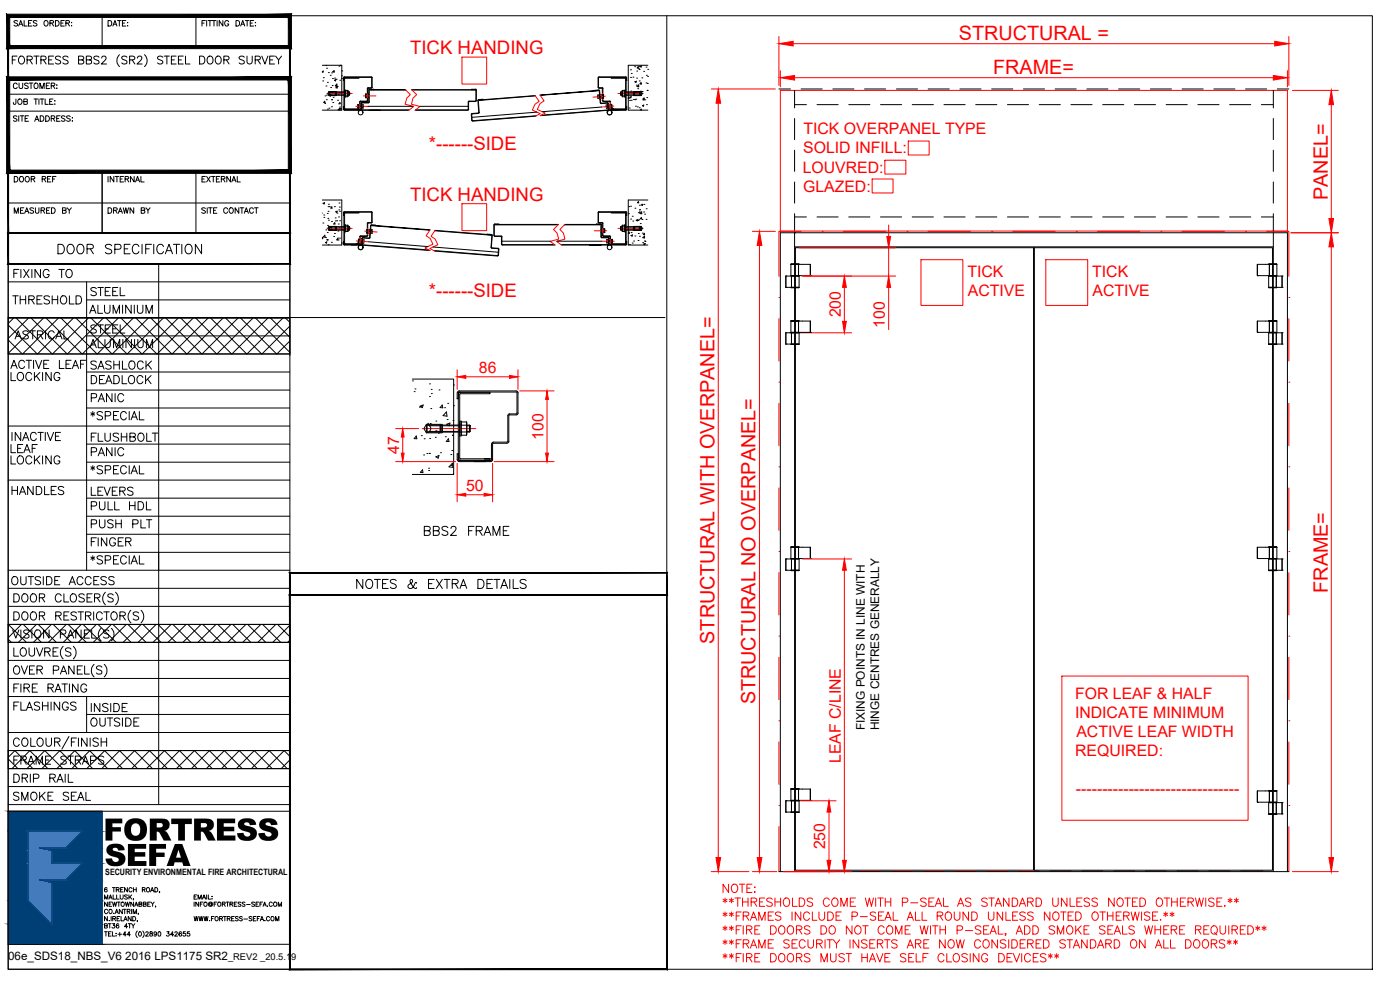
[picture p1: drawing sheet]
<svg xmlns="http://www.w3.org/2000/svg" width="420mm" height="297mm" viewBox="0 0 420 297" stroke-linecap="round" stroke-linejoin="round" font-family="sans-serif">
<defs><g id="words">
<g font-size="9.2">
<text x="31" y="252.2">FORTRESS</text>
<text x="31.4" y="259.8">SEFA</text>
</g>
<g font-size="6.2">
<text x="16.2" y="77.3">DOOR SPECIFICATION</text>
<text x="26.1" y="127.4">*SPECIAL</text>
<text x="125.9" y="161.9">BBS2 FRAME</text>
<text x="105.8" y="177.8">NOTES &amp; EXTRA DETAILS</text>
</g>
<g font-size="5.9" fill="#f00">
<text x="287.8" y="12">STRUCTURAL =</text>
<text x="298.1" y="22.3">FRAME=</text>
<text x="398.5" y="60" transform="rotate(-90 398.5 60)">PANEL=</text>
<text x="398.5" y="177.9" transform="rotate(-90 398.5 177.9)">FRAME=</text>
<text x="214.5" y="193.2" transform="rotate(-90 214.5 193.2)">STRUCTURAL WITH OVERPANEL=</text>
<text x="226.8" y="211.4" transform="rotate(-90 226.8 211.4)">STRUCTURAL NO OVERPANEL=</text>
</g>
<g font-size="5.7">
<text x="2.8" y="84.7">FIXING TO</text>
<text x="26.1" y="90">STEEL</text>
<text x="2.5" y="92.4">THRESHOLD</text>
<text x="25.8" y="95.2">ALUMINIUM</text>
<text x="26.1" y="101.2">STEEL</text>
<text x="3.2" y="103">ASTRICAL</text>
<text x="25.8" y="105.5">ALUMINIUM</text>
<text x="2.1" y="111.8">ACTIVE LEAF</text>
<text x="2.1" y="115.4">LOCKING</text>
<text x="26.1" y="116.4">DEADLOCK</text>
<text x="26.1" y="121.7">PANIC</text>
<text x="2.1" y="137.2">LEAF</text>
<text x="2.5" y="133.3">INACTIVE</text>
<text x="26.1" y="133.7">FLUSHBOLT</text>
<text x="26.1" y="137.9">PANIC</text>
<text x="26.1" y="143.6">*SPECIAL</text>
<text x="2.5" y="149.6">HANDLES</text>
<text x="26.1" y="149.9">LEVERS</text>
<text x="26.1" y="154.2">PULL HDL</text>
<text x="26.1" y="165.1">FINGER</text>
<text x="26.1" y="170.4">*SPECIAL</text>
<text x="2.1" y="176.7">OUTSIDE ACCESS</text>
<text x="2.8" y="208.8">FIRE RATING</text>
<text x="2.8" y="214.5">FLASHINGS</text>
<text x="26.1" y="214.8">INSIDE</text>
<text x="26.1" y="219.1">OUTSIDE</text>
<text x="2.8" y="236">DRIP RAIL</text>
<text x="2.8" y="241.3">SMOKE SEAL</text>
</g>
<g font-size="5.6" fill="#f00">
<text x="123.1" y="16.2">TICK HANDING</text>
<text x="128.7" y="45">*------SIDE</text>
<text x="123.1" y="60.2">TICK HANDING</text>
<text x="128.7" y="89">*------SIDE</text>
</g>
<g font-size="5.3">
<text x="26.1" y="111.8">SASHLOCK</text>
<text x="26.1" y="159.5">PUSH PLT</text>
<text x="2.8" y="230.4">FRAME STRAPS</text>
</g>
<text font-size="4.9" x="31" y="65.3">DRAWN BY</text>
<g font-size="4.8" fill="#f00">
<text x="241.1" y="40.3">TICK OVERPANEL TYPE</text>
<text x="241" y="46">SOLID INFILL:</text>
<text x="240.9" y="51.8">LOUVRED:</text>
<text x="241" y="57.5">GLAZED:</text>
<text x="290.3" y="83.1">TICK</text>
<text x="327.8" y="83.1">TICK</text>
<text x="290.4" y="88.8">ACTIVE</text>
<text x="327.9" y="88.8">ACTIVE</text>
<text x="252.3" y="95.2" transform="rotate(-90 252.3 95.2)">200</text>
<text x="265.6" y="98.4" transform="rotate(-90 265.6 98.4)">100</text>
<text x="322.7" y="209.8">FOR LEAF &amp; HALF</text>
<text x="322.6" y="215.5">INDICATE MINIMUM</text>
<text x="323" y="221.3">ACTIVE LEAF WIDTH</text>
<text x="322.7" y="227">REQUIRED:</text>
<text x="252.3" y="228.9" transform="rotate(-90 252.3 228.9)">LEAF C/LINE</text>
<text x="322.9" y="238.3">-------------------------------</text>
<text x="247.6" y="254.8" transform="rotate(-90 247.6 254.8)">250</text>
</g>
<g font-size="4.7" fill="#f00">
<text x="143.7" y="112">86</text>
<text x="163.1" y="132" transform="rotate(-90 163.1 132)">100</text>
<text x="119.8" y="136.1" transform="rotate(-90 119.8 136.1)">47</text>
<text x="139.9" y="147.3">50</text>
</g>
<g font-size="4.4">
<text x="3.2" y="55.7">DOOR REF</text>
<text x="31" y="55.7">INTERNAL</text>
<text x="59.3" y="55.7">EXTERNAL</text>
</g>
<g font-size="3.6">
<text x="259.6" y="219.1" transform="rotate(-90 259.6 219.1)">FIXING POINTS IN LINE WITH</text>
<text x="263.9" y="219.1" transform="rotate(-90 263.9 219.1)">HINGE CENTRES GENERALLY</text>
</g>
<text font-size="3.5" x="2.5" y="288.1">06e_SDS18_NBS_V6 2016 LPS1175 SR2</text>
<text font-size="2.8" x="68.5" y="288.1">_REV2 _20.5.19</text>
<text font-size="2.6" x="31.6" y="262.6">SECURITY ENVIRONMENTAL FIRE ARCHITECTURAL</text>
</g></defs>
<!-- layer: ITEM_RENAME_LAYER -->
<g fill="none" stroke="#000" stroke-width=".3">
<path d="M103.1 24.2h.1M103.2 32l-.1 .8 .3 .2M103.3 32.6l.2 .3h4.2v-.2l-4.2-.1M103.3 32.9h4.5M103.3 23.2h8.1v3.1M103.3 23.1h8.1l.3 .2M103.3 33.1h4.4M103.4 23.2v9.7M103.4 23.1l-.3 .2M103.4 23.6v9M103.6 23.2l-.3 .3M103.6 23.4l-.1 .1"/>
<path d="M107.7 23.3v.2h-4.2M107.9 32.5l-.1 .4M107.9 30.6v.8M108.1 30.6v.8M108.1 32.5v.3M108.1 32.8l-.3 .2M108.4 31v1.8M108.4 32.8l.2 .2M108.5 31v1.8M108.5 32.8l14.4 .2M108.6 33.1h14.1M110.2 30.2l-2 .1-.3 .3"/>
<path d="M110.2 29.3v.9M110.4 26.6v1.6M110.4 29.3v.9M110.4 30.2l-.3 .3-2 .1M110.5 26.5h.9M110.5 26.3h.9M110.5 26.4l-.1 .2M110.5 26.3l-.3 .3v1.6M110.6 30.9l-2.1 .1M110.6 30.8h-2l-.2 .2M110.9 26.8h1.3l-1.3 .1M110.9 26.9l-.1 3.7-.2 .2"/>
<path d="M110.9 26.7l-.2 .3-.1 3.7M111.7 23.4v2.8M111.7 26.2l-.3 .2M121.7 26.9l-10.6 .1h10.7M123.5 26.9h19.2l-19 .1M124.6 33.1h15.8M140.5 30.6v2.2M140.5 32.8l-15.8 .2M140.6 30.6v2.2M140.7 32.8l-.3 .2M141.4 26.8h1.3M141.4 34.3l.2 1.8"/>
<path d="M141.6 36.1l.3 .2M141.7 34l-.2 .3M141.7 34.1v2M141.7 36.1l.1 .1M142.7 30.5l-2 .1M142.7 26.9l.1 3.3M142.7 26.7l.3 .3v3.2M142.8 30.2l-2 .1-.3 .3M143 30.2l-.3 .2M143.6 30.1l.2 3.8-2.2 .3M143.6 33.9l-2 .2M143.6 30l1.3-.2-1.3 .1-.2 .2 .3 3.7"/>
<path d="M143.6 30v.1M143.7 33.7l-.1 .2M160.6 28.7l-16.8 1.3M160.7 28.8l-16.9 1.3 1.3-.2M160.7 34.9l-18.9 1.5M161 34.7l-19.2 1.5M162.1 28.5l17.4-1.4-17.4 1.5M179.6 23.4v2.8M179.7 26.2l.1 .1M179.7 23.3h8.2l-.1 9.6M179.7 26.5h1M179.7 26.3h1"/>
<path d="M180.3 30.8l-.3-3.6-.3-.2-1.3 .1 1.4 .1 .3 3.6 .3 .3M180.3 30.8l.1 .1M180.4 31.1l2-.1 .1 2M180.4 31l2.1-.1 .2 2.1-20.6 1.7M180.7 26.4l.1 .2M180.7 26.3l.3 .3-.1 1.4M180.8 26.6v1.4M180.8 29.8v.4M180.8 30.2l.3 .3M180.9 29.8v.4M181 30.2l.1 .1M181.1 30.5l2 .1"/>
<path d="M181.1 30.3h1.9l.3 .3M182.5 33l-20.1 1.6M183.1 32.7l.3 .3M183.1 30.6v.3M183.2 30.6v.3M183.2 32.7v.1M183.3 32.8l.1 .1M183.3 33.1h4.5M183.4 23.3v.2h4.2M183.4 32.7v.2M184.2 32.9h-.9h4.5M187.6 23.2l.4 .3"/>
<path d="M187.6 23.4l.1 9.2-4.3 .1h.8M187.9 32h.2v.8l-.3 .2M187.9 24.2h.2M188 32.6l-.4 .3h-4.2h.8M188.1 23.3l-.3-.2h-8.2l-.1 3.1 .3 .2M103.1 64.6h.1M103.2 72.4l-.1 .8 .3 .3M103.3 73l.2 .3h4.2h-.8M103.3 73.4h4.5h-.9M103.3 63.7h8.2v2.9l-1.1 .2-.2 .2M103.3 63.5h8.1M103.4 63.7v9.6"/>
<path d="M103.4 63.5l-.3 .3M103.4 64v9M103.5 73l.1 .1M103.5 63.7h4.2v.2l-4.2 .1M103.5 73.1h4.2h-.7M103.6 63.7l-.3 .3M107.7 73.1v.2M107.9 73.1l-.1 .2M108.1 71.1v.3M108.1 73.1v.2M108.1 73.2l-.3 .3h-4.5M108.6 71.5l-.1 1.8 .2 .2"/>
<path d="M108.6 73.3l.1 .1M108.7 73.6l20.3 1.6M108.7 73.4l20 1.6M108.7 71.5l-.1 1.8M110.2 70.6l-2.1 .2-.2 .6M110.2 67v1.5M110.2 70.3v.3M110.4 67v1.5M110.4 70.3v.3M110.4 70.6l-.3 .3-2 .1M110.9 71.3h-2l-.3 .2M111.4 63.5l.3 .3"/>
<path d="M111.5 67.6l-.5 3.9h-2.2M111.5 67.6l1.2-.1h-1.2l-.3 .2-.3 3.6M111.7 63.8v2.9M111.7 66.6l-.1 .3-1.2 .1M129.1 68.9l-17.5-1.2 17.4 1.4M130.2 75.2l19.3 1.4M130.5 69.2l16.8 1.4-1.3-.3M130.5 75.3l18.8 1.5M130.6 69.1l16.7 1.3M147.4 74.2l.3-3.6-.2-.3h-1.2l1.3 .2-.2 3.7 .2 .2M147.5 74.2l2 .3 .2 .2M147.6 74.5l1.9 .1"/>
<path d="M148.2 67.5v3.2M148.3 70.7l.2 .2 2 .1v2.3l.3 .2M148.3 67.5v3.2M148.4 70.7l.1 .1M148.5 70.8l2.1 .1 .2 2.5M148.5 67.3l19 .2M148.5 67.3h19.1M148.5 67.3l-.1 .1M149.5 74.6v2M149.6 76.6l-.2 .2M149.7 67.2h-1.2l-.2 .2M149.7 74.8l-.1 1.8"/>
<path d="M150.7 73.5h15.9M150.7 73.4h15.7M169.5 67.3l10.5 .2h-10.6M179.6 63.8v2.9M179.7 66.6l1.1 .2 .2 .2M179.7 63.5h8.1M179.7 63.7h8.1M179.8 63.5l-.3 .3v3l1.3 .2M179.8 63.7l-.1 .1M180.3 67.2h-1.3l1.3 .1M180.3 67.3v3.8M180.3 67.2l.2 .2"/>
<path d="M180.4 71.1l.2 .3h2v2h-14.3M180.5 67.5v3.6M180.5 71.1l2.2 .2v2.2h-14.2M180.8 67v1.7M180.8 69.8v.8M180.8 70.6l.3 .3M180.9 67v1.7M180.9 69.8v.8M181 70.6l.1 .1M181.1 70.9l2 .1v.8M181.1 70.8h1.9l.3 .2M183.1 72.9v.5l.3 .1"/>
<path d="M183.2 71.1v.7M183.2 72.9v.4M187.6 63.7h-4.2v.2h4.3l-.1 9.2M187.6 63.7l.4 .3M187.8 63.7l.1 9.6-4.6-.1M187.8 63.5l.3 .3M187.9 72.4h.2v.8l-.3 .3h-4.4M187.9 64.6h.2M188 73l-.4 .3h-4.2v-.2h4.2M238.5 69.8h.1M238.5 74.1h143.6M238.5 69.8v191.7"/>
<path d="M238.7 74.3h71.5v186.8h-71.5zM310.4 74.3h71.5v186.8h-71.5zM382.1 69.8v191.7M234.2 261.5v-191.7h152.2v191.7"/>
</g>
<!-- layer: Hidden0.25 -->
<g fill="none" stroke="#f00" stroke-width=".3">
<path d="M107.9 31.4v1.1M108.1 31.4v1.1M108.3 32.2h.8M108.3 31.6h.8M108.4 32.4h.2M108.4 31.4h.2M108.4 32.5h.2M110.2 28.2v1.1M110.4 28.2v1.1M179.9 29.5h.2h-.2M179.9 28.5h.1h-.2M180.1 28.7h-.7"/>
<path d="M180.2 29.3h-.7M180.3 28.4l.1 1.1M180.5 28.4l.1 1.1M180.8 28v1.8M180.9 28v1.8M182.4 31.4h.2l-.3 .1M182.4 32.5h.3M182.7 31.7h-.8M182.7 32.2l-.7 .1M182.9 31.4l.1 1.1M183 31.4l.1 1.1M183.1 30.9v1.8"/>
<path d="M183.2 30.9v1.8M107.9 71.4v1.7M108.1 71.4v1.7M108.1 71.8l-.1 1.1M108.2 71.8v1.1M108.5 72.7l.7 .1M108.5 72.1l.7 .1M108.5 72.9h.3M108.5 72.9h.2M108.8 71.9h-.2h.2M110.2 68.5v1.8M110.4 68.5v1.8"/>
<path d="M110.7 68.9l-.1 1.1M110.8 68.9l-.1 1.1M111 69.8h.7M111 69.1l.8 .1M111.1 68.9h.3M111.1 68.9h.2M111.2 70l-.2-.1 .3 .1M180.8 68.7v1.1M180.9 68.7v1.1M182.1 72.7h.7M182.1 72.1h.7M182.5 72.9h.3"/>
<path d="M182.5 71.9h.3M183.1 71.8v1.1M183.2 71.8v1.1M238.5 261.4h6.7M248.4 261.4h6.4M257.9 261.4h6.4M267.5 261.4h6.3M277 261.4h6.3M286.5 261.4h6.4M296 261.4h6.4M305.6 261.4h6.4M315.1 261.4h6.4"/>
<path d="M324.7 261.4h6.3M334.2 261.4h6.3M343.7 261.4h6.4M353.2 261.4h6.4M362.8 261.4h6.3M372.3 261.4h6.8"/>
</g>
<!-- layer: STRUCTURE -->
<g fill="none" stroke="#f00" stroke-width=".3">
<path d="M240.4 69.4h-6.6v13.5M246.8 69.4h.1M253.1 69.4h12.7M272.2 69.4h.1M278.6 69.4h12.7M297.6 69.4h.1M304 69.4h12.7M323 69.4h.1M329.4 69.4h12.7M348.4 69.4h.1M354.8 69.4h12.7M373.8 69.4h.1"/>
<path d="M380.2 69.4h6.6v13.5M233.8 89.3h.1M233.8 95.6v12.7M386.8 89.3h.1M386.8 95.6v12.7M233.8 114.7h.1M386.8 114.7h.1M233.8 121v12.7M386.8 121v12.7M233.8 140.1h.1M233.8 146.4v12.7M386.8 140.1h.1"/>
<path d="M386.8 146.4v12.7M233.8 165.5h.1M233.8 171.8v12.7M386.8 165.5h.1M386.8 171.8v12.7M233.8 190.9h.1M233.8 197.2v12.7M386.8 190.9h.1M386.8 197.2v12.7M233.8 216.3h.1M386.8 216.3h.1M233.8 222.6v12.7"/>
<path d="M386.8 222.6v12.7M233.8 241.7h.1M233.8 248v13.5M386.8 241.7h.1M386.8 248v13.5"/>
</g>
<!-- layer: ITEM_RENAME -->
<g fill="none" stroke="#000" stroke-width=".3">
<path d="M98.7 27.5l-.3 .6 .3 .6M98.7 27.5h2.2v1.2h-2.2M98.7 27.5v1.2M98.8 27.6h1.9v1h-1.9zM98.9 27.5a.49 .49 0 0 1 .5 .5 .49 .49 0 0 1-.5 .5M99.1 28.5h1.8v-.9h-.2v1M99.1 27.7h1.6M100.9 28.5h2.5M100.9 27.7h2.5M103.1 23.4v.8M103.4 27.6h-2.5v1h3.9M103.4 27.5h.2"/>
<path d="M103.6 27.2l-.2-.2v2.1l.2-.2M103.7 27.1l.7 .1v1.8h-.7zM103.7 27.6h1.1M103.7 27.1v.5M103.7 27.6v1.4M104.4 27.6v1.4M104.4 27.1v.5M104.4 28.5h.5M104.4 27.7h.5M104.8 27.6v1zM186.2 27.7l.2-.1v1zM186.2 28.5h.5"/>
<path d="M186.2 27.7h.5M186.4 27.6h1.1M186.4 28.6h1.1M186.8 27.1l.7 .1v1.8h-.7zM186.8 27.1v.5M186.8 27.6v1.4M187.5 27.6v1.4M187.5 27.1v.5M187.5 27.2l.2-.2v2.1l-.2-.2M187.5 27.5h.2M187.7 27.6h2.5v1h-2.7M187.7 28.5h2.5"/>
<path d="M187.7 27.7h2.5M188.1 23.4v.8M190.5 27.7h1.5M190.5 27.6h1.8v1h-1.8zM192 28.5h-1.8v-.9h.3v1M192.3 27.5a.49 .49 0 0 0-.4 .5 .49 .49 0 0 0 .4 .5M192.4 27.5l.4 .6-.4 .6M192.4 27.5h-2.2v1.2h2.2M192.4 27.5v1.2M98.7 67.9l-.3 .6 .3 .6M98.7 67.9v1.2M98.7 67.9h2.2v1.2h-2.2"/>
<path d="M98.9 68a.49 .49 0 0 1 .5 .5 .49 .49 0 0 1-.5 .5M99.1 68.9h1.6M99.1 68.1h1.6M100.7 68.1h.2v.9h-.2M100.7 68h-1.9v1h1.9M100.7 68v1M100.9 68.9h2.5M100.9 68.1h2.5M103.1 63.8v.8M103.4 69.1h.2M103.6 67.7l-.2-.2v2.1l.2-.2M103.7 67.6l.7 .1v1.8l-.8-.1z"/>
<path d="M103.7 69h1.1M103.7 69v.5M103.7 67.5v1.5M104.4 67.5v1.5M104.4 69v.5M104.4 68.9h.5M104.4 68.1h.5M104.8 68h-3.9v1h2.5M104.8 68v1zM186.2 68.1l.2-.1v1zM186.2 68.9h.5M186.2 68.1h.5"/>
<path d="M186.4 68l1.1 .1M186.8 67.6l.7 .1v1.8l-.8-.1zM186.8 67.5v1.5M186.8 69v.5M187.5 69h-1.1M187.5 69v.5M187.5 67.5v1.5M187.5 68h2.7v1h-2.5M187.5 67.7l.2-.2v2.1l-.2-.2M187.5 69.1h.2M187.7 68.9h2.5M187.7 68.1h2.5"/>
<path d="M188.1 63.8v.8M190.5 68.1h-.3v.9h.3M190.5 68h1.8v1h-1.8M190.5 68v1M190.5 68.9h1.5M190.5 68.1h1.5M192.3 68a.49 .49 0 0 0-.4 .5 .49 .49 0 0 0 .4 .5M192.4 67.9l.4 .6-.4 .6M192.4 67.9v1.2M192.4 67.9h-2.2v1.2h2.2M237.4 79.3h2.4zM237.4 79.3v3.4h2.2"/>
<path d="M237.4 79.2l2.4 .1zM243.2 79.3v3.4zM377.4 79.3v3.4zM380.7 79.3h2.5zM380.9 79.3h-3.5v3.4M381 79.3h2.2v3.4h-2.2zM381 79.3v3.4M235.8 86.2h.1M235.8 82.8h.1M235.8 82.8h1.7v3.4h-1.7M235.8 99.9h.1M235.8 99.9h1.7v3.3h-1.7"/>
<path d="M235.8 82.8v3.4M235.8 99.9v3.3M237.4 86.3h2.4zM237.4 96.3h2.4zM237.4 96.3h2.4M237.4 86.2v.1M237.5 86.2l2.3 .1M239.6 82.7h3.6M239.6 82.7v-3.4h3.6v3.4M239.6 82.7l-2.2 .1M239.6 99.7h3.6M239.6 99.7v-3.4h3.6v3.4"/>
<path d="M239.6 99.7l-2.2 .2M239.8 96.3h-2.4v3.4h2.2M239.8 82.7v3.5h-2.3M239.8 82.8h-2.3v3.4M239.8 99.7v3.5h-2.3M239.8 99.9h-2.3v3.3M243.2 82.7h.1M243.2 99.7h.1M243.2 96.3v3.4zM377.4 82.7h.1M377.4 82.7l5.8 .1M377.4 99.7h.1"/>
<path d="M377.4 96.3v3.4zM377.4 99.7l5.8 .2M380.7 82.8h4.1M380.7 86.3h2.5zM380.7 99.9h4.1M380.7 96.3h2.5zM380.7 96.3h2.5M380.7 82.7v3.5h2.3v-3.4M380.7 99.7v3.5h2.3v-3.3M380.9 96.3h-3.5v3.4M381 96.3h2.2v3.4h-2.2zM381 96.3v3.4"/>
<path d="M383.2 86.2v.1M384.8 86.2h.1M384.8 82.8h.1M384.8 86.2l-4.1 .1M384.8 99.9h.1M384.8 82.8v3.4M384.8 99.9v3.3M137.5 119.6h-.3v-1.7l.6-.6 17.4 .1 .2 .5v6.3l-.5 .3-1.9-.1-.3 .3M137.8 117.6h17.1M137.8 117.6l-.3 .3v20.1M138.2 117.7h8.9v.4h-8.9M138.2 117.7l-.5 .2-.2 .4"/>
<path d="M138.2 118.1l-.2 .2v19.1l.2 .3h8.9h-1.6M154.9 117.6l.3 .1v6.4h-2.2l-.6 .6M235.8 103.2h.1M237.4 103.3h2.4zM237.4 103.2v.1M237.5 103.2l2.3 .1M380.7 103.3h2.5zM383.2 103.2v.1M384.8 103.2h.1M384.8 103.2l-4.1 .1M128 127.3l-.8 1.3 .8 1.3M128 127.3h4.7v2.6h-4.7"/>
<path d="M128 127.3v2.6M128.2 127.5h3.9v2.2h-3.9zM128.2 127.5a1.08 1.08 0 0 1 1.1 1.1 1.08 1.08 0 0 1-1.1 1.1M128.8 129.4h3.3M128.8 127.7h3.3M132.1 127.6h.6v2h-.6M132.7 129.4h5.3M132.7 127.7h5.3M137.2 137.9l.6 .6h9.4M137.5 137.4l.2 .5 .5 .2h8.9h-1.7M137.5 137.9l.3 .3h9.4h-1.8M137.5 136.2h-.3v1.8"/>
<path d="M138 127.5h-5.3v2.2h5.3M138 127.5h.4M138 129.7h.4M138.4 126.8v-.4h-.4v4.4h.4v-.4M138.5 126.6h1.5l.1 .2-.1 3.8h-1.5l-.1-.2zM138.5 129.6v.9M138.5 126.6v.9M140 127.6h-1.5l-.1 .8 .1 1.2h1.5M140 126.6l.1 1.8-.1 2.1M140.1 129.4h1M140.1 127.7h1M140.1 127.5h.8"/>
<path d="M140.1 129.7h.8M140.9 127.5l.2 .2v1.7l-.2 .3zM147.1 137.7v.4M147.5 137.9l-.2 .3M147.8 137.9l-.5 .6M148.1 133h4M148.1 133l-.3 .2v4.8M152.4 124.7v7.7M152.4 132.4l-.3 .3h-4l-.5 .2-.1 5.1M152.7 124.7v7.7M152.7 132.4l-.5 .6M235.8 171.1h.1"/>
<path d="M235.8 167.7h.1M235.8 167.7h1.7v3.4h-1.7M235.8 167.7v3.4M237.4 164.2h2.4zM237.4 171.1h2.4zM237.4 164.2v3.4h2.2M237.4 171.1h.1M237.5 171.1h2.3M239.6 167.6h3.6M239.6 167.6v-3.4h3.6v3.4M239.6 167.6l-2.2 .1M239.8 167.6v3.5h-2.3"/>
<path d="M239.8 167.7h-2.3v3.4M243.2 167.6h.1M243.2 164.2v3.4zM377.4 167.6h.1M377.4 164.2v3.4zM377.4 167.6l5.8 .1M380.7 167.7h4.1M380.7 164.2h2.5zM380.7 171.1h2.5zM380.7 167.6v3.5h2.3v-3.4M380.9 164.2h-3.5v3.4M381 164.2h2.2v3.4h-2.2z"/>
<path d="M381 164.2v3.4M383.2 171.1h.1M384.8 171.1h.1M384.8 167.7h.1M384.8 171.1h-4.1M384.8 167.7v3.4M237.4 236.7h2.4zM237.4 236.7h2.4M239.8 236.8h-2.4v3.3h2.2M243.2 236.8v3.3zM377.4 237.3v3.4zM380.7 237.3h2.5z"/>
<path d="M380.7 237.3h2.5M380.9 237.3h-3.5v3.4M381 237.3h2.2v3.4h-2.2zM381 237.3v3.4M235.8 243.7h.1M235.8 240.3h.1M235.8 240.3h1.7v3.4h-1.7M235.8 240.3v3.4M237.4 243.7h2.4zM237.4 243.7h.1M237.5 243.7h2.3M239.6 240.1h3.6"/>
<path d="M239.6 240.1v-3.3h3.6v3.3M239.6 240.1l-2.2 .2M239.8 240.1v3.6M239.8 240.3h-2.3v3.4M243.2 240.1h.1M377.4 240.7h.1M377.4 240.7l5.8 .1M380.7 240.8h4.1M380.7 244.2h2.5zM380.7 240.7v3.5M383 240.8v3.4h-2.3M383.2 244.2h.1"/>
<path d="M384.8 244.2h.1M384.8 240.8h.1M384.8 244.2h-4.1M384.8 240.8v3.4M233.8 261.5h153"/>
</g>
<!-- layer: Hidden -->
<g fill="none" stroke="#000" stroke-width=".3">
<path d="M233.8 26.7h3.4M238.5 31.4h3.5M238.5 27.1v5.3M238.5 35.5v6.4M240.4 26.7h6.4M245.2 31.4h6.3M249.9 26.7h6.4M254.7 31.4h6.4M259.5 26.7h6.3M264.2 31.4h6.4M269 26.7h6.4M273.8 31.4h6.3"/>
<path d="M278.6 26.7h6.3M283.3 31.4h6.3M288.1 26.7h6.3M292.8 31.4h6.4M297.6 26.7h6.4M302.3 31.4h6.4M307.1 26.7h6.4M311.9 31.4h6.3M316.7 26.7h6.3M321.4 31.4h6.3M326.2 26.7h6.3M330.9 31.4h6.4"/>
<path d="M335.7 26.7h6.4M340.4 31.4h6.4M345.2 26.7h6.4M350 31.4h6.3M354.8 26.7h6.3M359.5 31.4h6.3M364.3 26.7h6.3M369 31.4h6.4M373.8 26.7h6.4M378.5 31.4h3.6M382.1 27.1v5.3M382.1 35.5v6.4"/>
<path d="M383.3 26.7h3.5M238.5 45.1v6.3M238.5 54.6v6.3M382.1 45.1v6.3M382.1 54.6v6.3M238.5 64.1v5.2M238.5 65.1h3.5M245.2 65.1h6.3M254.7 65.1h6.4M264.2 65.1h6.4M273.8 65.1h6.3M283.3 65.1h6.3"/>
<path d="M292.8 65.1h6.4M302.3 65.1h6.4M311.9 65.1h6.3M321.4 65.1h6.3M330.9 65.1h6.4M340.4 65.1h6.4M350 65.1h6.3M359.5 65.1h6.3M369 65.1h6.4M378.5 65.1h3.6M382.1 64.1v5.2"/>
</g>
<!-- layer: Production Dimensions -->
<g fill="none" stroke="#f00" stroke-width=".3">
<path d="M138.6 17.1h7.4v8.1h-7.4zM233.8 11v14.6M238 13.1h144.6M386.8 11v14.6M213.4 26.7h19.3M215.6 31v226.3M234.2 27.1h152.2v42.2h-152.2zM234.2 21.2v4.9M238.5 23.3h143.6M386.4 21.2v4.9M387.9 27.1h13.8M399.5 31.4v34.2"/>
<path d="M261.7 53.7h6.3v4.2h-6.3zM265.6 48.1h6.3v4.1h-6.3zM272.6 42.3h6.2v4.2h-6.2zM138.6 61.1h7.4v8.1h-7.4zM225.8 69.4h6.9M227.9 73.6v183.7M239.8 74.3h29M266.7 67.5v3.4M266.7 74.3v8.5M276.4 77.9h12.6v13.7h-12.6zM313.9 77.9h12.5v13.7h-12.5zM387.4 69.8h14.3"/>
<path d="M399.5 74.1v183.2M236.9 99.9h18.7M240.9 82.8h27.9M253.4 86.2v10.2M266.7 86.2v12.7M137.2 110.9v5.9M139.8 113.1h13.1M155.4 110.9v5.9M156 117.3h10.3M164.2 119.8v16.2M118.7 138.5h18M118.7 128.6h6.9"/>
<path d="M120.9 131.1v4.9M137.2 139v11.6M147.8 139v11.6M148.3 138.5h18M139.8 148.4h5.5M240.9 167.7h14.7M253.4 171.1v87M318.7 202.8h55.9v43.3h-55.9zM240.2 240.3h10.7M248.8 243.7v14.4M213.4 261.5h11.3M217 269.8l1.2 .7"/>
<path d="M217 274l1.2 .7M217 278.2l1.2 .6M217.6 269.4v1.5M217.6 273.6v1.4M217.6 277.8v1.4M218.2 269.8l-1.2 .7M218.2 274l-1.2 .7M218.2 278.2l-1.2 .6M218.7 265.3v2.5l-1.7-2.5v2.5M218.9 269.8l1.2 .7M218.9 274l1.2 .7M218.9 278.2l1.2 .6"/>
<path d="M219.5 269.4v1.5M219.5 273.6v1.4M219.5 277.8v1.4M219.7 265.6a1.14 1.14 0 0 1 1.6 .2 1.14 1.14 0 0 1-.2 1.6 .9 .9 0 0 1-1 .4 .9 .9 0 0 1-.6-1zM220.1 269.8l-1.2 .7M220.1 274l-1.2 .7M220.1 278.2l-1.2 .6M220.6 269.4h1.6M220.9 274.8h1M220.9 279h1M221.4 269.4v2.5M221.9 265.3h1.6"/>
<path d="M222.5 273.6h-1.6v2.5M222.5 277.8h-1.6v2.5M222.7 265.3v2.5M222.8 269.4v2.5M222.8 270.6h1.7M223.1 274.8l1.4-.1 .2-.4-.1-.5-1.5-.2v2.5M223.1 277.8v2.5M223.9 274.8l.8 1.3M224 279l1.4-.2 .3-.6-.6-.4h-1.1v2.5M224.2 266.5h.9M224.5 269.4v2.5M224.8 279l.9 1.3"/>
<path d="M225.2 276.1l.9-2.5 1 2.5M225.4 270.6l1.5-.1 .2-.6-.6-.5h-1.1v2.5M225.6 275.3h1.1M225.7 265.3h-1.5v2.5h1.5M225.8 261.5h7.3M226.3 270.6l.8 1.3M226.4 266.2h.3zM226.4 267.7h.3zM226.5 279h1M227.7 276.1v-2.5l.9 2.5 1-2.5v2.5M228 270.6h.9M228 277.8h-1.5v2.5h1.5"/>
<path d="M229.5 269.4h-1.5v2.5h1.5M230.5 274.8h1M231.3 277.8h.8a1.33 1.33 0 0 1 .9 1.2 1.33 1.33 0 0 1-.9 1.3h-.8zM231.8 269.8a.95 .95 0 0 0-.9-.4 .95 .95 0 0 0-.8 .6l.2 .4 1.3 .6 .2 .6-.3 .3a1.26 1.26 0 0 1-1.4-.3M232.1 273.6h-1.6v2.5h1.6M232.6 270.6h1.7M232.6 269.4v2.5M233.9 278.2l.2-.3a1.24 1.24 0 0 1 1.5 .8 1.24 1.24 0 0 1-.7 1.6 1.27 1.27 0 0 1-1.2-.8 1.27 1.27 0 0 1 .2-1.3zM234.3 269.4v2.5M234.4 274a.94 .94 0 0 0-1.7 .2l.5 .5 .9 .3 .3 .7a1.04 1.04 0 0 1-1.7 0M235.2 261.5h20.4M235.5 269.6a1.21 1.21 0 0 1 1.5 .5 1.21 1.21 0 0 1-.2 1.5 .95 .95 0 0 1-1.1 .3 .95 .95 0 0 1-.6-.9v-.6z"/>
<path d="M236.5 278.2a.9 .9 0 0 1 1.1-.4 .9 .9 0 0 1 .6 1 1.05 1.05 0 0 1-.2 1.1 1.05 1.05 0 0 1-1.2 .2l-.5-.8zM237.7 273.6v2.5M237.8 269.4v2.5h1.5M239 279l1.5-.2 .2-.3-.1-.5-.5-.2h-1.1v2.5M239.9 269.4h.8a1.33 1.33 0 0 1 .8 1.3 1.33 1.33 0 0 1-.8 1.2h-.8zM239.9 279l.8 1.3M240.3 273.6v2.5l-1.6-2.5v2.5M243 274.2a.91 .91 0 0 0-1.1-.6 .91 .91 0 0 0-.7 1 1.08 1.08 0 0 0 .2 1.1 1.08 1.08 0 0 0 1.2 .3l.4-.5M243.1 278.2a.95 .95 0 0 0-.9-.5 .95 .95 0 0 0-.8 .7l.2 .4 1.2 .4 .3 .7a1.16 1.16 0 0 1-1.7 0M243.8 273.6v2.5h1.4M243.9 269.8a.92 .92 0 0 0-.9-.4 .92 .92 0 0 0-.8 .6l.5 .5 1 .4a.63 .63 0 0 1 0 1 1.26 1.26 0 0 1-1.5-.3M245.8 273.6v1.8a.86 .86 0 0 0 .8 .7 .86 .86 0 0 0 .9-.7v-1.8"/>
<path d="M246.4 277.8h.8a1.33 1.33 0 0 1 .9 1.2 1.33 1.33 0 0 1-.9 1.3h-.8zM248.4 273.6h.9a1.32 1.32 0 0 1 .8 1.3 1.32 1.32 0 0 1-.8 1.2h-.9zM248.9 270a.92 .92 0 0 0-1.1-.6 .92 .92 0 0 0-.7 1v.6a.91 .91 0 0 0 .7 .9 .91 .91 0 0 0 1.1-.6M249 278.2a.93 .93 0 0 1 1.1-.4 .93 .93 0 0 1 .6 1 1.05 1.05 0 0 1-.4 1.3 1.05 1.05 0 0 1-1.3-.2l-.2-.6zM249.9 269.8a.9 .9 0 0 1 1-.3 .9 .9 0 0 1 .6 .9v.6a.95 .95 0 0 1-1 1 .95 .95 0 0 1-.9-1zM250.9 274.8h1M252.3 271.9v-2.5l1 2.5 1-2.5v2.5M252.5 273.6h-1.6v2.5h1.6M255.2 270.6h1M255.7 274.9h1.1a.66 .66 0 0 0 .6-.6 .66 .66 0 0 0-.6-.7h-1.1v2.5M255.7 277.8v2.5l-1.7-2.5v2.5M256.8 269.4h-1.6v2.5h1.6"/>
<path d="M256.8 278.2l.2-.3a1.24 1.24 0 0 1 1.5 .8 1.24 1.24 0 0 1-.8 1.6 1.27 1.27 0 0 1-1.2-.8 1.27 1.27 0 0 1 .3-1.3zM258.2 275h2.1M258.9 277.8h1.7M259.7 269.4l.6 2.5 .6-2.5 .6 2.5 .6-2.5M259.7 277.8v2.5M262.8 274a.94 .94 0 0 0-1.6 .2l.4 .5 1 .3 .2 .7a1.04 1.04 0 0 1-1.6 0M262.8 269.4v2.5M263.4 269.4h1.7M263.7 274.8h.9M264.2 269.4v2.5M265.2 273.6h-1.5v2.5h1.5M265.3 278.4a.94 .94 0 0 0-1-.6 .94 .94 0 0 0-.8 1 1.05 1.05 0 0 0 .4 1.3 1.05 1.05 0 0 0 1.3-.2l.1-.2"/>
<path d="M265.6 276.1l.9-2.5 1 2.5M265.7 270.6h1.6M265.7 269.4v2.5M265.9 275.3h1.2M266.3 278.2l.2-.3a1.24 1.24 0 0 1 1.5 .8 1.24 1.24 0 0 1-.7 1.6 1.27 1.27 0 0 1-1.2-.8 1.27 1.27 0 0 1 .2-1.3zM267.3 269.4v2.5M268.1 273.6v2.5h1.4M270.8 270.7h1.1l.6-.4a.68 .68 0 0 0-.6-.9h-1.1v2.5M271.7 279h.9M272.2 276.1l1-2.5 1 2.5M272.6 275.3h1.2M273.2 277.8h-1.5v2.5h1.5"/>
<path d="M273.3 270.9h2.2M274.7 273.6v2.5h1.4M276.1 277.8l.6 2.5 .7-2.5 .6 2.5 .6-2.5M276.7 273.6v2.5h1.5M278 269.8a.95 .95 0 0 0-1-.4 .95 .95 0 0 0-.7 .6l.4 .5 1 .4 .3 .7a1.16 1.16 0 0 1-1.7 0M278.8 270.6h.9M279.3 277.8v2.5M279.9 277.8h1.6M280.3 269.4h-1.5v2.5h1.5M280.7 271.9l.9-2.5 1 2.5M280.7 277.8v2.5M281.1 271.1h1.1"/>
<path d="M281.3 274.8l1.4-.1 .3-.4-.2-.5-1.5-.2v2.5M282.1 274.8l.9 1.3M282.1 279h1.7M282.1 277.8v2.5M283.2 269.4v2.5h1.4M283.8 277.8v2.5M283.9 274a1.14 1.14 0 0 1 1.6 .1 1.14 1.14 0 0 1-.2 1.6l-.2 .3a1.2 1.2 0 0 1-1.4-.5 1.2 1.2 0 0 1 .2-1.5zM286.4 273.6v1.8a.86 .86 0 0 0 .8 .7 .86 .86 0 0 0 .9-.7v-1.8M287.2 279.1h1.1a.67 .67 0 0 0 .6-.5 .67 .67 0 0 0-.2-.7l-1.5-.1v2.5M287.4 271.9l.9-2.5 1 2.5M287.7 271.1h1.2M289.7 279.2h2.2"/>
<path d="M290.7 273.6v2.5l-1.7-2.5v2.5M291.4 269.8a.92 .92 0 0 0-.9-.4 .92 .92 0 0 0-.8 .6l.5 .5 1 .4a.63 .63 0 0 1 0 1 1.26 1.26 0 0 1-1.5-.3M291.6 273.6h.9a1.35 1.35 0 0 1 .8 1.3 1.35 1.35 0 0 1-.8 1.2h-.9zM294.4 278.2a.95 .95 0 0 0-.9-.5 .95 .95 0 0 0-.8 .7l.2 .4 1.2 .4 .3 .7a1.16 1.16 0 0 1-1.7 0M295.2 279h1M296.3 269.8a.95 .95 0 0 0-.9-.4 .95 .95 0 0 0-.8 .6l.3 .4 1.1 .5 .3 .7a1.16 1.16 0 0 1-1.7 0M296.6 273.6v1.8a.83 .83 0 0 0 .9 .7 .83 .83 0 0 0 .8-.7v-1.8M296.8 277.8h-1.6v2.5h1.6M296.8 269.4h1.6M297.5 279.4h1.2M297.6 269.4v2.5M298.7 271.9l.9-2.5 1 2.5"/>
<path d="M299 271.1h1.2M299.6 277.8v2.5h1.4M300.9 273.6v2.5l-1.6-2.5v2.5M301.9 273.6v2.5h1.4M302.8 269.4v2.5l-1.6-2.5v2.5M303.8 269.4a1.37 1.37 0 0 1 1.6 .8 1.37 1.37 0 0 1-.4 1.7h-1.2zM303.9 274.8h.9M305.3 279.4h1.2M305.4 273.6h-1.5v2.5h1.5M305.9 271.9l1-2.5 .9 2.5M306.3 271.1h1.2M307.5 277.8h.8a1.35 1.35 0 0 1 .8 1.2 1.35 1.35 0 0 1-.8 1.3h-.8z"/>
<path d="M307.7 274a.97 .97 0 0 0-1.7 .2l.5 .5 1 .3 .2 .7a1.08 1.08 0 0 1-1.7 0M308.4 270.6l1.4-.1 .3-.6-.6-.5h-1.1v2.5M309.2 270.6l.9 1.3M310 277.8h.8a1.35 1.35 0 0 1 .8 1.2 1.35 1.35 0 0 1-.8 1.3h-.8zM310.1 274a.98 .98 0 0 0-1.7 .2l.3 .4 1.1 .4 .3 .7a1.08 1.08 0 0 1-1.7 0M310.9 269.4h.8a1.33 1.33 0 0 1 .9 1.3 1.33 1.33 0 0 1-.9 1.2h-.8zM315.1 273.6v2.5l-1.7-2.5v2.5M315.9 269.4v1.8a.83 .83 0 0 0 .9 .7 .83 .83 0 0 0 .8-.7v-1.8M316.1 274a1.14 1.14 0 0 1 1.7 .1 1.14 1.14 0 0 1-.2 1.6 .9 .9 0 0 1-1.1 .4 .9 .9 0 0 1-.6-.9zM316.5 278.2a.95 .95 0 0 0-.9-.5 .95 .95 0 0 0-.8 .7l.3 .4 1.2 .4 .2 .7a1.16 1.16 0 0 1-1.7 0M318.3 273.6h1.7M319.2 273.6v2.5"/>
<path d="M320.2 269.4v2.5l-1.6-2.5v2.5M320.5 277.9a1.24 1.24 0 0 1 1.5 .8 1.24 1.24 0 0 1-.7 1.6 1.31 1.31 0 0 1-1.2-1 1.31 1.31 0 0 1 .4-1.4zM320.5 274.8h1M321.1 269.4v2.5h1.5M322.1 273.6h-1.6v2.5h1.6M322.8 273.6h.8a1.32 1.32 0 0 1 .9 1.3 1.32 1.32 0 0 1-.9 1.2h-.8zM322.8 277.8v2.5M323.2 270.6h.9M323.4 278.8l1.1 1.5M324.5 277.8l-1.7 1.6M324.7 269.4h-1.5v2.5h1.5M325.3 279h1"/>
<path d="M326.9 277.8h-1.6v2.5h1.6M327 269.8a.92 .92 0 0 0-.9-.4 .92 .92 0 0 0-.8 .6l.2 .4 1.3 .5a.63 .63 0 0 1 0 1 1.26 1.26 0 0 1-1.5-.3M328 274a.92 .92 0 0 1 1-.3 .92 .92 0 0 1 .6 .9v.6a.95 .95 0 0 1-.9 1 .95 .95 0 0 1-1-1zM329.4 269.8a.92 .92 0 0 0-.9-.4 .92 .92 0 0 0-.8 .6l.5 .5 .9 .4a.63 .63 0 0 1 0 1 1.26 1.26 0 0 1-1.4-.3M330.1 273.6h1.7M330.9 273.6v2.5M331.6 278.2a.96 .96 0 0 0-1.7 .2l.3 .4 1.2 .4 .2 .7a1.16 1.16 0 0 1-1.7 0M332.4 274.8h1.6M332.4 273.6v2.5M332.5 279h.9M334 277.8h-1.5v2.5h1.5M334 273.6v2.5"/>
<path d="M334.4 269.4v2.5l-1.7-2.5v2.5M334.7 279.4h1.2M335 274.8h.9M335.7 269.6a1.21 1.21 0 0 1 1.4 .5 1.21 1.21 0 0 1-.2 1.5 .95 .95 0 0 1-1.1 .3 .95 .95 0 0 1-.6-.9v-.6zM336.5 273.6h-1.5v2.5h1.5M336.9 277.8v2.5h1.4M337.2 274.8l1.5-.1 .2-.4-.1-.5-1.6-.2v2.5M337.6 269.4h1.7M338.1 274.8l.8 1.3M338.4 269.4v2.5M339.5 273.6l.6 2.5 .6-2.5 .6 2.5 .6-2.5M339.9 270.6h.9"/>
<path d="M340.4 278.2a.92 .92 0 0 0-.8-.5 .92 .92 0 0 0-.8 .7l.2 .4 1.2 .4 .2 .7a1.12 1.12 0 0 1-1.6 0M341.4 269.4h-1.5v2.5h1.5M342.1 269.4h.8a1.33 1.33 0 0 1 .9 1.3 1.33 1.33 0 0 1-.9 1.2h-.8zM342.6 273.6v2.5M343.5 277.8l.6 2.5 .6-2.5 .6 2.5 .6-2.5M345.1 274a.97 .97 0 0 0-1.7 .2l.5 .5 .9 .3 .3 .7a1.08 1.08 0 0 1-1.7 0M345.9 274.8h1M346.6 279h1.7M346.6 277.8v2.5M347.2 269.8l.3-.2a1.24 1.24 0 0 1 1.5 .8 1.24 1.24 0 0 1-.8 1.5 1.27 1.27 0 0 1-1.2-.7 1.27 1.27 0 0 1 .2-1.4zM347.5 273.6h-1.6v2.5h1.6M348.2 276h.2z"/>
<path d="M348.3 277.8v2.5M349.2 274l1.2 .7M349.2 279h1M349.4 269.4h1.6M349.8 273.6v1.4M350.2 269.4v2.5M350.4 274l-1.2 .7M350.8 277.8h-1.6v2.5h1.6M351.2 274l1.1 .7M351.5 279l1.4-.2 .3-.6-.6-.4h-1.1v2.5M351.6 270.6h1.7M351.6 269.4v2.5"/>
<path d="M351.7 273.6v1.4M352.3 274l-1.1 .7M352.3 279l.9 1.3M353.3 269.4v2.5M354 279h1M354.2 270.6h1M355.6 277.8h-1.6v2.5h1.6M355.8 269.4h-1.6v2.5h1.6M356.5 270.6l1.4-.1 .3-.3-.1-.5-.5-.3h-1.1v2.5M357.3 270.6l.9 1.3M358.8 269.4l.6 2.5 .6-2.5 .6 2.5 .5-2.5M358.8 279l1.4-.2 .2-.3-.1-.5-.5-.2h-1v2.5"/>
<path d="M359.6 279l.8 1.3M361.3 279h.9M361.9 269.4v2.5M362.8 277.8h-1.5v2.5h1.5M363.6 278.2a.93 .93 0 0 1 1.1-.4 .93 .93 0 0 1 .6 1 1.05 1.05 0 0 1-.3 1.3 1.05 1.05 0 0 1-1.4-.2l-.2-.6zM364.4 269.8a.92 .92 0 0 0-.9-.4 .92 .92 0 0 0-.8 .6l.2 .4 1.3 .5a.63 .63 0 0 1 0 1 1.26 1.26 0 0 1-1.5-.3M364.5 279.8l.7 .7M365.2 270.6h.9M366.1 277.8v1.8a.86 .86 0 0 0 .9 .7 .86 .86 0 0 0 .8-.7v-1.8M366.7 269.4h-1.5v2.5h1.5M367.5 271.9h.2zM368.6 269.8l1.1 .7"/>
<path d="M368.8 277.8v2.5M369.1 269.4v1.5M369.7 279l1.4-.2 .3-.6-.6-.4h-1.1v2.5M369.7 269.8l-1.1 .7M370.5 269.8l1.1 .7M370.5 279l.9 1.3M371.1 269.4v1.5M371.6 269.8l-1.1 .7M372.2 279h1M373.8 277.8h-1.6v2.5h1.6M374.5 277.8h.8a1.33 1.33 0 0 1 .9 1.2 1.33 1.33 0 0 1-.9 1.3h-.8zM376.9 278.2l1.2 .6"/>
<path d="M377.4 277.8v1.4M378.1 278.2l-1.2 .6M378.8 278.2l1.2 .6M379.3 277.8v1.4M380 278.2l-1.2 .6M387.9 261.5h13.8M217 282.3l1.2 .7M217 286.5l1.2 .7M217.6 282v1.4M217.6 286.1v1.5M218.2 282.3l-1.2 .7M218.2 286.5l-1.2 .7"/>
<path d="M218.9 282.3l1.2 .7M218.9 286.5l1.2 .7M219.5 282v1.4M219.5 286.1v1.5M220.1 282.3l-1.2 .7M220.1 286.5l-1.2 .7M220.9 283.2h1M220.9 287.3h1M222.5 282h-1.6v2.5M222.5 286.1h-1.6v2.5M223.1 283.2l1.4-.2 .2-.4-.1-.4-1.5-.2v2.5M223.1 286.1v2.5"/>
<path d="M223.9 283.2l.8 1.3M224 287.3l1.4-.1 .3-.6-.6-.5h-1.1v2.5M224.8 287.3l.9 1.3M225.2 284.5l.9-2.5 1 2.5M225.6 283.6h1.1M226.5 287.3h1M227.7 284.5v-2.5l.9 2.5 1-2.5v2.5M228 286.1h-1.5v2.5h1.5M230.5 283.2h1M231.3 286.1h.8a1.32 1.32 0 0 1 .9 1.3 1.32 1.32 0 0 1-.9 1.2h-.8zM232.1 282h-1.6v2.5h1.6M233.9 286.5l.5-.4a1.25 1.25 0 0 1 1.2 1.3 1.25 1.25 0 0 1-1.2 1.2l-.5-.3-.3-.6z"/>
<path d="M236.5 286.5a.92 .92 0 0 1 1.1-.4 .92 .92 0 0 1 .6 .9 1.12 1.12 0 0 1-1.2 1.6l-.5-.3-.2-.6zM236.9 282.3a.94 .94 0 0 0-1.7 .3l.5 .4 .9 .4 .3 .7a1.04 1.04 0 0 1-1.7 0M237.7 283.2h1M239 287.3l1.5-.1 .2-.4-.1-.4-.5-.3h-1.1v2.5M239.3 282h-1.6v2.5h1.6M239.9 287.3l.8 1.3M241.6 282.6a.91 .91 0 0 0-1-.6 .91 .91 0 0 0-.7 .9v.6a.92 .92 0 0 0 .7 1 .92 .92 0 0 0 1-.6M242.5 282v1.7a.83 .83 0 0 0 .8 .8 .83 .83 0 0 0 .8-.8v-1.7M243.1 286.5a.97 .97 0 0 0-1.7 .2l.2 .3 1.2 .6 .3 .7a1.16 1.16 0 0 1-1.7 0M245.1 283.2l1.4-.2 .3-.4-.2-.4-1.5-.2v2.5M245.9 283.2l.9 1.3M246.4 288.6v-2.5l1 2.5 .9-2.5v2.5"/>
<path d="M247.6 282v2.5M248.2 282h1.7M249 282v2.5M249.3 286.1v1.8a.83 .83 0 0 0 .8 .7 .83 .83 0 0 0 .8-.7v-1.8M250.1 282l.9 1.2v1.3M252 282l-1 1.2M253.4 286.5a.94 .94 0 0 0-1.6 .2l.4 .5 1 .4 .2 .7a1.12 1.12 0 0 1-1.6 0M253.9 286.1h1.7M254.7 286.1v2.5M255.1 282v2.5M257.7 282v2.5l-1.7-2.5v2.5M258.7 287.3h1.6"/>
<path d="M258.7 286.1v2.5M260.2 282.3a.97 .97 0 0 0-1.7 .3l.5 .4 1 .4 .2 .7a1.08 1.08 0 0 1-1.7 0M260.3 286.1v2.5M260.9 288.6l1-2.5 .9 2.5M261 283.2h1M261.3 287.8h1.2M262.6 282h-1.6v2.5h1.6M263.1 286.1l.9 2.5 1-2.5M263.3 283.2l1.4-.2 .3-.4-.2-.4-1.5-.2v2.5M264.1 283.2l.9 1.3M265.4 282h1.7M265.6 287.3h.9"/>
<path d="M266.3 282v2.5M267.1 286.1h-1.5v2.5h1.5M268.8 280.3v-2.5l.9 2.5 1-2.5v2.5M269.2 282.3a.94 .94 0 0 0-1.6 .3l.5 .4 .9 .4 .2 .7a1.04 1.04 0 0 1-1.6 0M271.9 286.5a.94 .94 0 0 0-1.7 .2l.2 .3 1.3 .6 .2 .7a1.12 1.12 0 0 1-1.7 0M272.2 284.5l1-2.5 1 2.5M272.6 283.6h1.2M272.7 287.3h.9M274.2 286.1h-1.5v2.5h1.5M274.7 283.2l1.4-.2 .3-.4-.1-.4-1.6-.2v2.5M275 286.1v2.5h1.4M275.5 283.2l.9 1.3"/>
<path d="M277 287.3h1M277.2 283.2h1M278.6 286.1h-1.6v2.5M278.8 282h-1.6v2.5h1.6M283.3 286.7a.91 .91 0 0 0-1-.6 .91 .91 0 0 0-.8 .9v.7a.91 .91 0 0 0 .8 .9 .91 .91 0 0 0 1-.6M283.7 282v2.5l-1.7-2.5v2.5M284.1 286.1v2.5h1.5M284.7 282.3a.92 .92 0 0 1 1.1-.3 .92 .92 0 0 1 .6 .9v.6a.95 .95 0 0 1-1 1 .95 .95 0 0 1-.9-1zM286.3 286.5a.95 .95 0 0 1 1-.4 .95 .95 0 0 1 .7 .9v.7a.95 .95 0 0 1-1 .9 .95 .95 0 0 1-1-.9zM287 282l.6 2.5 .6-2.5 .6 2.5 .6-2.5M290.3 286.5a.94 .94 0 0 0-1.6 .2l.2 .3 1.2 .6 .2 .7a1.12 1.12 0 0 1-1.6 0M291.2 286.1v2.5"/>
<path d="M293.8 286.1v2.5l-1.7-2.5v2.5M294.3 282.6a.91 .91 0 0 0-1.1-.6 .91 .91 0 0 0-.7 .9 1.08 1.08 0 0 0 .2 1.2 1.08 1.08 0 0 0 1.2 .2l.4-.4M295.4 282.1a1.22 1.22 0 0 1 1.5 1 1.22 1.22 0 0 1-1.2 1.4 1.49 1.49 0 0 1-.3-2.4zM296.4 286.7a.91 .91 0 0 0-1.1-.6 .91 .91 0 0 0-.7 .9v.7a.89 .89 0 0 0 .9 .9 .89 .89 0 0 0 .9-.9h-.6M297.1 280.3l1-2.5 .9 2.5M299.4 282v2.5l-1.7-2.5v2.5M299.7 286.1h.9a1.32 1.32 0 0 1 .9 1.3 1.32 1.32 0 0 1-.9 1.2h-.9zM301.9 280.1h-.3h.3l-.3 .6M301.9 282.3a.98 .98 0 0 0-1.7 .3l.2 .3 1.2 .5 .3 .7a1.08 1.08 0 0 1-1.7 0M302.2 287.3h1M302.7 282v2.5M303.7 282h.8a1.35 1.35 0 0 1 .8 1.2 1.35 1.35 0 0 1-.8 1.3h-.8z"/>
<path d="M303.8 286.1h-1.6v2.5h1.6M304.1 286.1l1 2.5 .9-2.5M305 280.3l.9-2.5 1 2.5M306.2 283.2h.9M306.6 286.1v2.5M307.7 282h-1.5v2.5h1.5M308.4 283.2l1.4-.2 .3-.4-.1-.4-1.6-.2v2.5M309.2 286.7a.91 .91 0 0 0-1-.6 .91 .91 0 0 0-.7 .9v.7a.91 .91 0 0 0 .7 .9 .91 .91 0 0 0 1-.6M309.2 283.2l.9 1.3M310.1 287.3h.9M310.9 283.2h1M311.6 286.1h-1.5v2.5h1.5"/>
<path d="M312.5 282h-1.6v2.5h1.6M313.2 282h.8a1.35 1.35 0 0 1 .9 1.2 1.35 1.35 0 0 1-.9 1.3h-.8zM313.9 286.5a.98 .98 0 0 0-1.7 .2l.3 .3 1.1 .6 .3 .7a1.16 1.16 0 0 1-1.7 0M314.6 286.5l1.2 .7M315.2 286.1v1.5M315.8 286.5l-1.2 .7M316.5 286.5l1.2 .7M317.1 286.1v1.5M317.3 280.3v-2.5l1 2.5 .9-2.5v2.5M317.7 286.5l-1.2 .7M319.7 282.3a.97 .97 0 0 0-1.6 .3l.2 .3 1.2 .5 .2 .7a1.08 1.08 0 0 1-1.6 0M320.2 282h1.7"/>
<path d="M321.1 282v2.5M322.1 284.5l.9-2.5 1 2.5M322.5 283.6h1.1M326.3 282v2.5l-1.7-2.5v2.5M327.2 282h.8a1.32 1.32 0 0 1 .9 1.2 1.32 1.32 0 0 1-.9 1.3h-.8zM329.4 284.5l.9-2.5 1 2.5M329.7 283.6h1.2M331.9 283.2l1.4-.2 .2-.4-.1-.4-1.5-.2v2.5M332.7 283.2l.8 1.3M334.4 280.3l.9-2.5 1 2.5M334.4 282h.8a1.32 1.32 0 0 1 .9 1.2 1.32 1.32 0 0 1-.9 1.3h-.8zM339.5 282.3a.95 .95 0 0 1 1-.3 .95 .95 0 0 1 .7 .9v.6a.95 .95 0 0 1-1 1 .95 .95 0 0 1-.9-1z"/>
<path d="M343.7 282v2.5l-1.7-2.5v2.5M346.8 284.5l.9-2.5 1 2.5M347.1 283.6h1.2M349.2 282v2.5h1.5M351.3 282v2.5h1.4M355.8 282h.8a1.32 1.32 0 0 1 .9 1.2 1.32 1.32 0 0 1-.9 1.3h-.8zM358.6 282.1a1.2 1.2 0 0 1 1.5 .5 1.2 1.2 0 0 1-.3 1.5 .9 .9 0 0 1-1 .3 .9 .9 0 0 1-.6-.9v-.6zM361 282.3a.95 .95 0 0 1 1.1-.3 .95 .95 0 0 1 .6 .9v.6a.95 .95 0 0 1-.9 1 .95 .95 0 0 1-1-1zM363.5 283.2l1.5-.2 .2-.4-.1-.4-1.6-.2v2.5M364.4 283.2l.8 1.3M367.6 282.3a.94 .94 0 0 0-1.7 .3l.2 .3 1.2 .5 .3 .7a1.04 1.04 0 0 1-1.7 0M368.3 282.3l1.2 .7"/>
<path d="M368.9 282v1.4M369.5 282.3l-1.2 .7M370.2 282.3l1.2 .7M370.8 282v1.4M371.4 282.3l-1.2 .7"/>
</g>
<g fill="#f00" stroke="#f00" stroke-width=".3">
<path d="M382.6 12.4l4.2 .7-4.2 .7z"/>
<path d="M233.8 13.1l4.2-.7v1.4z"/>
<path d="M215.6 26.7l.7 4.3h-1.4z"/>
<path d="M214.9 257.3h1.4l-.7 4.2z"/>
<path d="M399.5 69.8l.7 4.3h-1.4z"/>
<path d="M398.8 257.3h1.4l-.7 4.2z"/>
<path d="M234.2 23.3l4.3-.7v1.4z"/>
<path d="M382.1 22.6l4.3 .7-4.3 .7z"/>
<path d="M227.9 69.4l.7 4.2h-1.4z"/>
<path d="M227.2 257.3h1.4l-.7 4.2z"/>
<path d="M398.8 65.6h1.4l-.7 4.2z"/>
<path d="M399.5 27.1l.7 4.3h-1.4z"/>
<path d="M248.8 240.3l.5 3.4h-1.1z"/>
<path d="M248.2 258.1h1.1l-.5 3.4z"/>
<path d="M253.4 167.7l.6 3.4h-1.1z"/>
<path d="M252.9 258.1h1.1l-.6 3.4z"/>
<path d="M266.1 70.9h1.2l-.6 3.4z"/>
<path d="M266.7 82.8l.6 3.4h-1.2z"/>
<path d="M253.4 82.8l.6 3.4h-1.1z"/>
<path d="M252.9 96.4h1.1l-.6 3.5z"/>
<path d="M137.2 113.1l2.6-.5v.9z"/>
<path d="M152.9 112.6l2.5 .5-2.5 .4z"/>
<path d="M164.2 117.3l.4 2.5h-.9z"/>
<path d="M163.7 136h.9l-.4 2.5z"/>
<path d="M137.2 148.4l2.6-.4v.9z"/>
<path d="M145.3 148l2.5 .4-2.5 .5z"/>
<path d="M120.4 136h.9l-.4 2.5z"/>
<path d="M120.9 128.6l.4 2.5h-.9z"/>
</g>
<!-- layer: PHANTOM -->
<g fill="none" stroke="#000" stroke-width=".3">
<path d="M96.7 19.6h5.9v13.4h-5.9M97.8 19.6h.1M101.7 19.8h.1M102.1 19.6h.2M192.1 19.9l.4-.1-.1 .3zM194.4 19.6h-5.8v13.4h5.8M96.7 21.4l.3-.1-.1 .4-.2-.1M96.9 24.3h.1M97 23.3h.1M97.5 31.1h.1M97.5 30.4v.4l-.3-.1zM97.5 28.8h.1"/>
<path d="M97.8 25.8h.1M97.9 29.9h.1M98 20.5h.1M98 28.5h.1M98.3 24.7h.1M98.3 32.8h.1M98.6 21.8h.1M98.7 32.5h.1M98.8 28.7l.5-.2-.2 .4zM99.1 22.6h.1M99.1 28.6h.1M99.2 26.3h.1"/>
<path d="M99.5 32h.1M99.5 29.9h.1M99.5 21.9h.1M99.6 27.8h.1M99.7 25.7h.1M99.8 23.6h.1M99.9 21.4h.1M99.9 30.8h.1M100 29.2h.1M100.2 21.2l.1 .4h-.4zM100.4 24.1l.4-.2-.1 .4zM100.4 23.4h.1"/>
<path d="M100.8 26.1h.1M100.9 23.8h.1M101.1 25.2l.1 .6-.6-.1zM101.2 26h.1M101.2 26.4h-.4l.3-.4 .1 .4M101.3 30.1h.1M101.6 28.3h.1M101.7 27.9h.1M101.9 32.5l.1 .5h-.5zM101.9 32.1h.1M102 24.1h.1M102 30.8l.1 .3h-.4z"/>
<path d="M102.1 32.6h.1M102.2 32.8h.1M102.5 23.6h.1M102.5 22.8h.1M102.6 21.3h.1M188.6 29.4l.1-.2 .1 .4-.2-.1M188.8 32.4h.1M188.9 30.1h.1M189 29.2l.4-.2-.1 .4zM189.2 20.9h.1M189.2 23.2h.1M189.3 27.3h.1"/>
<path d="M189.4 22h.1M189.4 30.1h.1M189.9 23.1h.1M190.1 29.8h.1M190.5 20h.1M190.5 29.9h.1M190.5 24.5l.5-.1-.2 .4zM190.6 27.6h.1M190.7 31.9h.1M190.8 29.7h.1M190.9 27.7h.1M191 25.6h.1"/>
<path d="M191.1 23.4h.1M191.1 21.3h.1M191.3 32.1h.1M191.4 26.6h.1M191.6 20.4l-.1-.4-.3 .4h.4M191.6 20.6h.1M191.6 28.1h.1M191.6 25.5l.1 .6-.5-.1zM191.6 20h.1M191.8 20.9h.1M191.9 24.3h.1M191.9 32.3h.1"/>
<path d="M192.2 33l.3-.3v.3M192.2 27.4h.1M192.3 25.1h.1M192.4 24.8v.4h-.3zM192.6 23.4h.1M192.7 27.5h.1M192.8 31.7l.4-.2-.1 .4zM193 29.6h.1M193.1 29.4h.1M193.2 21.4h.1M193.3 29.6v.4h-.3zM193.5 30h.1"/>
<path d="M193.9 24.9h.1M193.9 20.1h.1M194 22.6h.1M194 31.4h.1M194.1 29.3h.1M194.2 27.2h.1M194.3 25h.1M194.4 22.9h.1M194.4 20.8h.1M194.4 27.1v.1M96.7 60h5.9v13.5h-5.9M96.7 71.3v.3"/>
<path d="M96.7 63.9v.1M96.9 66.9h.1M96.9 61l.5-.2-.1 .4zM97.2 64.5h.1M97.2 65.2h.1M97.5 70.6l-.5 .5 .6 .1-.1-.6M97.7 72.8l.4-.2-.1 .4zM97.7 71.3h.1M97.8 69h.1M98.1 71.9h.1M98.2 71.9h.1M98.2 72.1h.1"/>
<path d="M98.2 69.8h.1M98.2 64h.1M98.3 67.6h.1M98.4 65.5h.1M98.5 63.4h.1M98.5 73.4h.1M98.5 62h.1M98.6 61.3h.1M98.6 66.1h.1M98.8 62h.1M99.2 68.1l.5-.1-.2 .4-.3-.3M99.4 68.6h.1"/>
<path d="M99.4 68.8h.1M99.4 72.7h.1M99.5 66.4h.1M99.6 62l.1 .5-.4-.1zM100.1 70.9h.1M100.4 62h.1M100.4 70h.1M100.5 66.8v.4h-.3zM100.6 65.4h.1M100.6 66.3h.1M100.8 63.5l.4-.1-.2 .3zM101 66.2h.1"/>
<path d="M101.1 64h.1M101.3 71.4h.1M101.4 72l-.1-.4-.3 .4h.4M101.4 69.3h.1M101.5 72h.1M101.5 67.2h.1M101.6 65.1h.1M101.7 63h.1M101.7 60.9h.1M101.8 68.4h.1M101.9 62.1h.1M101.9 63.4h.1"/>
<path d="M101.9 71.4h.1M101.9 66.2h.1M102.5 72.9h.1M188.6 69.9l.2-.3 .1 .4h-.3M188.6 64.1h.1M188.7 62h.1M188.9 73.3h.1M189.2 61.9h.1M189.3 65.7h.1M189.4 69.8h.1M189.7 64.9h.1M189.7 72.9h.1"/>
<path d="M189.8 68.7h.1M189.8 70.5l-.4 .2 .3 .2M189.8 70.5l-.1 .4M189.9 66.3h.1M190.2 72.3h.1M190.5 70.8h.1M190.5 62.5h.1M191.3 65.9l-.4 .2 .4 .2 .1-.4M191.4 69.1h.1M191.5 72.2h.1M191.5 66.2h.1M191.6 70h.1"/>
<path d="M191.6 63.8h.1M191.6 60.5l.1 .4-.4-.1zM191.6 67.9h.1M191.7 65.8h.1M191.8 63.7h.1M191.9 61.6h.1M191.9 63.3h.1M191.9 70.9h.1M191.9 62.9h.1M192.2 67.1h.1M192.2 68.3h.1M192.5 65.3l.1 .3h-.4z"/>
<path d="M192.5 61.5l.4-.2-.1 .4zM192.6 63.6v.6l-.5-.1zM192.7 65.9h.1M192.8 70h.1M192.9 72.8h.1M192.9 71.3l.5-.5 .1 .6zM193.2 63.6h.1M193.2 73.2l.4-.1-.1 .3zM193.3 61.3h.1M193.4 72.3h.1M193.4 70.4v-.4l-.3 .4h.4M193.5 64.2h.1"/>
<path d="M193.5 72.5h.1M193.9 65.8h.1M193.9 62.6h.1M194.4 60h-5.8v13.5h5.8M123.7 113.7h12.4v28.7h-12.4M123.8 114.3h.1M124.3 117.5h.1M124.5 116.7h.1M128.9 115.2h.1M128.9 119h.1M129.4 116.8h.1M129.5 118.1h.1"/>
<path d="M131.7 117h.1M136.1 115.5h.1M124.9 130.8l-.6 .8h.8l-.2-.8M125.9 122.2h.1M126.2 122h.1M126.4 130.7h.1M127 121.5l-.3 .8-.6-.4 .9-.4M127.1 136.5h.1M127.3 131.6h.1M128.1 136.1h.1M128.4 127h.1M128.8 136h.1"/>
<path d="M128.9 136h.1M128.9 131.6h.1M129.1 127.1h.1M129.3 122.6h.1M130.6 131.2h.1M130.8 126.4h.1M130.8 129.2h.1M130.8 137.1l.9-.4-.2 .8zM131.6 129.9h.1M132.2 135.8h.1M132.7 121.5l.2 .9-.8-.1zM133.4 122.3h.1"/>
<path d="M133.6 131h.1M134.2 124.9l-1.2-.2 1-1.1 .2 1.3M134.2 125.9h.1M134.4 121h.1M134.6 131.6l.1 .9-.8-.1zM135 126.9l-.3 .8-.6-.4 .9-.4M135.3 136.4h.1M135.4 139.6h.1M135.6 135.2h.1M135.8 130.7h.1M135.8 130.5h.1M135.8 139l.1 1.2-1.2-.1 1.1-1.1"/>
<path d="M135.9 126.2h.1M136.1 121.7h.1M126.8 141l.2 .8-.8-.1zM128.6 140.5h.1M128.7 141.2h.1M136.1 142.1l-.1 .3"/>
</g>
<!-- layer: Doorset -->
<g fill="none" stroke="#000" stroke-width=".3">
<path d="M200.1 4.7v167.2M103.4 27.3v1.2v-1.2M187.7 27.3v1.2v-1.2M103.4 67.8v1.1v-1.1M187.7 67.8v1.1v-1.1M2.5 95.4h84.5v10.8h-84.5zM2.5 97.5l8.7 8.7M4.1 95.4l-1.6 1.7M4.8 95.4l10.9 10.8M8.6 95.4l-6.1 6.1M9.3 95.4l10.9 10.8M13.1 95.4l-10.6 10.6"/>
<path d="M13.8 95.4l10.8 10.8M17.6 95.4l-10.8 10.8M18.3 95.4l10.8 10.8M22.1 95.4l-10.8 10.8M22.8 95.4l10.8 10.8M26.5 95.4l-10.8 10.8M27.3 95.4l10.8 10.8M31 95.4l-10.8 10.8M31.8 95.4l10.8 10.8M35.5 95.4l-10.8 10.8M36.3 95.4l10.8 10.8M40 95.4l-10.8 10.8"/>
<path d="M40.8 95.4l10.8 10.8M44.5 95.4l-10.8 10.8M45.3 95.4l10.7 10.8M49 95.4l-10.8 10.8M49.7 95.4l10.8 10.8M53.5 95.4l-10.8 10.8M54.2 95.4l10.8 10.8M58 95.4l-10.8 10.8M58.7 95.4l10.8 10.8M62.5 95.4l-10.9 10.8M63.2 95.4l10.8 10.8M67 95.4l-10.9 10.8"/>
<path d="M67.7 95.4l10.8 10.8M71.5 95.4l-10.9 10.8M72.2 95.4l10.8 10.8M75.9 95.4l-10.8 10.8M76.7 95.4l10.3 10.3M80.4 95.4l-10.8 10.8M81.2 95.4l5.8 5.8M84.9 95.4l-10.8 10.8M85.6 95.4l1.4 1.3M87 97.8l-8.4 8.4M2.5 102l4.2 4.2M87 102.3l-3.9 3.9"/>
<path d="M138 127v2.5v-2.5M2.5 187.4h84.5v5.3h-84.5zM2.5 191.8l.9 .9M2.5 187.4l5.4 5.3M6.4 187.4l-3.9 3.9M7 187.4l5.4 5.3M10.9 187.4l-5.4 5.3M11.5 187.4l5.4 5.3M15.4 187.4l-5.4 5.3M16 187.4l5.4 5.3M19.9 187.4l-5.4 5.3M20.4 187.4l5.5 5.3"/>
<path d="M24.4 187.4l-5.4 5.3M24.9 187.4l5.5 5.3M28.9 187.4l-5.4 5.3M29.4 187.4l5.4 5.3M33.4 187.4l-5.4 5.3M33.9 187.4l5.4 5.3M37.9 187.4l-5.4 5.3M38.4 187.4l5.4 5.3M42.4 187.4l-5.4 5.3M42.9 187.4l5.4 5.3M46.9 187.4l-5.5 5.3M47.4 187.4l5.4 5.3"/>
<path d="M51.4 187.4l-5.5 5.3M51.9 187.4l5.4 5.3M55.8 187.4l-5.4 5.3M56.4 187.4l5.4 5.3M60.3 187.4l-5.4 5.3M60.9 187.4l5.4 5.3M64.8 187.4l-5.4 5.3M65.4 187.4l5.4 5.3M69.3 187.4l-5.4 5.3M69.8 187.4l5.5 5.3M73.8 187.4l-5.4 5.3M74.3 187.4l5.5 5.3"/>
<path d="M78.3 187.4l-5.4 5.3M78.8 187.4l5.4 5.3M82.8 187.4l-5.4 5.3M83.3 187.4l3.7 3.6M87 187.6l-5.1 5.1M87 192.1l-.6 .6M2.5 225.2h84.5v5.4h-84.5zM31.4 225.2l5.4 5.4M35.9 225.2l5.4 5.4M35.9 225.2l-5.4 5.4M40.3 225.2l5.5 5.4M40.4 225.2l-5.4 5.4"/>
<path d="M44.8 225.2l5.4 5.4M44.9 225.2l-5.4 5.4M48.5 230.6l5.4-5.4 5.3 5.4M49.3 225.2l5.4 5.4M49.4 225.2l-5.4 5.4M53 230.6l5.4-5.4 5.3 5.4M62.8 225.2l5.4 5.4M62.9 225.2l-5.5 5.4M67.3 225.2l5.4 5.4M67.4 225.2l-5.5 5.4M71 230.6l5.3-5.4 5.4 5.4M71.8 225.2l5.4 5.4"/>
<path d="M71.8 225.2l-5.3 5.4M75.4 230.6l5.4-5.4 5.4 5.4M85.3 225.2l1.7 1.7M85.3 225.2l-5.4 5.4M87 228l-2.6 2.6"/>
</g>
<!-- layer: CENTRELINE -->
<g fill="none" stroke="#f00" stroke-width=".3">
<path d="M98.1 28.1h7.6M106.8 31.9h3.7M109.1 28.8h3.7M121.7 26.9l1.4 1.5-1 1-.5 1.9 2.6 .6-1.5 1.2M123.5 26.9l1.6 1.5-1.1 1-.5 1.9 2.5 .6-1.4 1.2M160.6 28.7l1.2 1.7-1.2 .9-.8 1.7 2.3 1.1-1.4 .8M162.1 28.5l1.2 1.8-1.2 .8-.9 1.7 2.4 1.1-1.5 .8M181.7 28.9l-3.7 .3M184.2 31.8l-3.7 .3M185.5 28.1h7.5M98.1 68.5h7.6M106.9 72.3l3.8 .2"/>
<path d="M109.5 69.3l3.7 .3M129.1 68.9l-1.2 1.8 1.2 .9 .8 1.7-2.3 1.1 1.4 .8M130.6 69.1l-1.2 1.8 1.2 .8 .8 1.7-2.4 1.2 1.5 .7M167.6 67.3l-1.5 1.6 1.1 1 .5 1.8-2.6 .7 1.5 1.1M169.5 67.3l-1.5 1.6 1.1 1 .4 1.8-2.5 .7 1.5 1.1M178.4 69.2h3.7M180.6 72.4h3.8M185.5 68.5h7.5M126.7 128.6h16.1"/>
</g>
<!-- layer: 0 -->
<path d="M111.7 33.1h1.6M114.2 33.1h-3.5h3.5M176.9 73.5h3.5h-3.5M177.8 73.5h1.7" fill="none" stroke="#000" stroke-width=".3"/>
<!-- layer: FASTENERS -->
<g fill="none" stroke="#000" stroke-width=".3">
<path d="M107.4 31.6h.9M107.4 32.2h.9M107.4 31.3v1.2M107.8 31.4v1.1M107.9 31.3v1.2M108.3 31.6v.6M108.3 31.6v-.2h-.9v1.1h.9v-.3M108.3 31.2l.1 1.4zM108.5 31.2v1.4zM108.5 31.3l.1 .1M108.6 31.4h.5v1h-.5zM108.6 32.4l-.1 .1"/>
<path d="M109.7 28.2h1l-.1 .8M109.7 28.2v1.1M109.7 28.5h.9M109.7 29.1h.9M110.2 28.2v1.1zM110.6 29l.1 .3h-1M110.7 28.3h.1M110.7 29.2h.1M179.4 28.5h.4l.1 1h-.4zM179.9 28.3l.1 1.4zM179.9 29.5h.1M179.9 28.4l-.1 .1"/>
<path d="M180 28.3l.2 1.4zM180 28.5v.1M180.1 29.4h-.1M180.1 28.4l.1 .8M180.2 29.2v.3M180.6 28.6l-.4 .1M180.6 28.4l.1 1.1M180.6 28.6l.1 .9M180.6 28.4v.2h.4M181 28.3l-.9 .1M181 28.3l.1 1.1-.9 .1M181 28.6l.1 .6"/>
<path d="M181.1 28.3l-.1 .3M181.1 29.2l-.9 .1M181.1 29.2v.2M181.9 31.5h.4l.1 1h-.4zM182.4 31.3l.1 1.4zM182.4 32.4l.1 .1M182.5 31.3l-.1 .1M182.6 31.2l.1 1.4zM182.7 31.4l.1 1.1M183.1 31.6l-.4 .1M183.2 31.6l.1 .8M183.2 31.6v-.3v1.2"/>
<path d="M183.6 31.3l-1 .1M183.6 31.3l.1 1.1M183.6 31.6h-.5M183.6 31.6v.6M183.6 31.3v.3M183.6 32.2h-.8M183.6 32.2l.1 .2M183.7 32.4l-1 .1M107.5 72.9l1 .1M107.6 72l.4 .1M107.6 71.7v.3M107.6 72v.6"/>
<path d="M108 71.8v1.1zM108 72.1h.5M108.4 72.7l-.8-.1-.1 .3M108.4 72.7l.1 .2M108.5 72.1v-.3h-.9l-.1 1.1M108.5 72.1l-.1 .6M108.5 71.7l-.1 1.4zM108.7 71.7l-.1 1.4zM108.8 71.8l.1 .1M108.8 72.9l-.1 .1M108.8 71.9l.5 .1-.1 1-.4-.1zM110.1 68.8l-.1 1.1 1 .1 .1-1.1"/>
<path d="M110.1 68.8l1 .1M110.2 69.1h.3M110.2 68.8v.2M110.2 69.1l-.1 .6M110.5 69.7h-.4v.2M110.5 69.7l.5 .1M110.6 69.1h.4M110.6 69.1v-.3l-.1 1.1 .1-.2M110.6 69.1v.6M111 69.9h.2M111.1 68.7l-.1 1.4zM111.1 69h.1"/>
<path d="M111.3 68.7l-.2 1.4zM111.3 68.8l.1 .1M111.3 69.9l-.1 .1M111.4 68.9l.4 .1-.1 1h-.4zM180.3 68.8h.2M180.3 69.7h.2M180.6 68.9h.8M180.6 69.5h.8M181 69.5v.3l.1-1.1-.1 .8M181.4 68.9v.6M181.4 69.5l.1 .3M181.5 68.7l-.1 .2"/>
<path d="M181.5 68.7h-.9v1.1h.9M181.5 68.7v1.1M182.1 71.9h.4v1h-.4zM182.5 72.8l.1 .1M182.6 71.7l.1 1.4zM182.6 71.8l-.1 .1M182.8 71.7v1.4zM182.8 71.8h1M182.8 72.9h1M182.8 71.8v1.1M182.9 72.1h.8M182.9 72.7h.8"/>
<path d="M183.3 71.8v1.1M183.3 72v.9M183.3 71.8v.3M183.8 71.8v1.1"/>
</g>
<!-- layer: Hardware -->
<g fill="none" stroke="#000" stroke-width=".3">
<path d="M107.6 33.6l.1-.5h1l.2 .5M107.7 33.1l.1 .1M108.7 33.1l-.1 .1M182.4 33.1l.1 .1M182.4 33.3l-.1-.1-.1 .5M182.8 33.1l-.5 .1M182.9 33.1h-.5l-.2 .5M182.9 33.1h.5l.2 .5M183.4 33.1l-.1 .1M107.7 73.5l.1 .1M108.2 73.5h-.5l-.1 .5M108.3 73.5l.5 .1 .1 .5"/>
<path d="M108.4 73.6l.5 .1M108.8 73.8l.1-.1v.5M108.8 73.6l-.1 .1M182.3 74l.2-.5h.9l.2 .5M182.5 73.5v.1M183.4 73.5l-.1 .1"/>
<circle cx="108.2" cy="33.8" r=".7"/>
<circle cx="182.9" cy="33.8" r=".7"/>
<circle cx="108.2" cy="74.2" r=".7"/>
<circle cx="182.9" cy="74.2" r=".7"/>
</g>
<!-- layer: Hatch -->
<path d="M110.5 31.9h13.5M125.9 31.9h14.6M161.2 33.6l-19.6 1.6M180.5 32.1l-17.7 1.4M110.7 72.5l17.7 1.5M130 74.1l19.5 1.6M150.6 72.4h14.7M167.2 72.4h13.4" fill="none" stroke="#000" stroke-width=".3"/>
<!-- layer: Titleblock -->
<g fill="#000" stroke="#000" stroke-width=".3">
<path d="M2 4.3l.9 .9 84.6-.9zM2.9 5.2l84.6-.9-1 .9zM87.5 4.3l-1 .9 1 9.4zM86.5 5.2l1 9.4-1-.9zM2 14.6h85.5l-1-.9zM2.9 13.7h83.6l-84.5 .9zM2 4.3v10.3l.9-.9zM2 4.3l.9 .9v8.5z"/>
<path d="M2.3 14l.3 .3 84.5-.3zM2.6 14.3l84.5-.3-.2 .3zM86.9 14.3l.2 9.4v-9.7zM86.9 14.3l.2 9.4-.2-.3zM2.3 23.7h84.8l-.2-.3zM2.6 23.4h84.3l-84.6 .3zM2.3 14v9.7l.3-.3zM2.3 14l.3 .3v9.1z"/>
<path d="M2 23.1l.9 .9 84.6-.9zM2.9 24l84.6-.9-1 .9zM87.5 23.1l-1 .9 1 28zM86.5 24l1 28-1-1zM2 52h85.5l-1-1zM2.9 51h83.6l-84.5 1zM2 23.1v28.9l.9-1zM2 23.1l.9 .9v27z"/>
<path d="M2.3 51.4l.3 .2 84.5-.2zM2.6 51.6l84.5-.2-.2 .2zM86.9 51.6l.2 18.4v-18.6zM86.9 51.6l.2 18.4-.2-.2zM2.3 70h84.8l-.2-.2zM2.3 70l.3-.2h84.3zM2.3 51.4v18.6l.3-.2zM2.3 51.4l.3 .2v18.2z"/>
<path d="M2.3 69.8l.3 .2 84.5-.2zM2.6 70l84.5-.2-.2 .2zM86.9 70l.2 9.3v-9.5zM86.9 70l.2 9.3-.2-.2zM2.3 79.3h84.8l-.2-.2zM2.3 79.3l.3-.2h84.3zM2.3 69.8v9.5l.3-.2zM2.3 69.8l.3 .2v9.1z"/>
<path d="M86.9 171.8l.2 .2 113.1-.2zM87.1 172l113.1-.2-.2 .2zM200.2 171.8l-.2 .2 .2 6.6zM200 172l.2 6.6-.2-.2zM86.9 178.6h113.3l-.2-.2zM86.9 178.6l.2-.2h112.9zM86.9 171.8v6.8l.2-.2zM86.9 171.8l.2 .2v6.4z"/>
</g>
<!-- layer: Doorset -->
<path d="M86.9 178.4l.2 .2 113.1-.2zM87.1 178.6l113.1-.2-.2 .2zM200.2 178.4l-.2 .2 .2 112.3zM200 178.6l.2 112.3-.2-.2zM86.9 290.9h113.3l-.2-.2zM86.9 290.9l.2-.2h112.9zM86.9 178.4v112.5l.2-.2zM86.9 178.4l.2 .2v112.1z" fill="#000" stroke="#000" stroke-width=".3"/>
<!-- layer: Titleblock -->
<g fill="none" stroke="#000" stroke-width=".3">
<path d="M2.5 4.7h409.4v286.1h-409.4zM2.5 14.1h70.4M3.7 18h.9M5.1 16.8h-1.4v2.4M5.3 6.4l-.4-.2-.7 .2 .2 .4 .8 .4 .1 .4-.4 .2-.7-.2M5.6 7.8l.6-1.6 .7 1.6M5.8 7.3h.8M6 17a1.12 1.12 0 0 1 1.3 .5 1.12 1.12 0 0 1-.2 1.4 1.07 1.07 0 0 1-1.5-.2 1.07 1.07 0 0 1 .2-1.5zM7.2 6.2v1.6h1M8.1 18l1.4-.1 .2-.4-.1-.4-.5-.3h-1v2.4M8.6 6.9h.6M8.9 18l.8 1.2"/>
<path d="M9.6 6.2h-1v1.6h1M10.2 16.8h1.5M10.9 16.8v2.4M11.1 6.4l-.4-.2-.7 .2 .1 .4 1 .6-.4 .4-.7-.2M12.3 18l1.3-.1 .2-.6-.5-.5h-1v2.4M13 18l.8 1.2M13.3 6.4a.75 .75 0 0 1 1.2 .5 .75 .75 0 0 1-1 .8l-.3-.5zM14.6 18h.9M15 6.9l.9-.1 .2-.3-.4-.3h-.7v1.6M15.5 6.9l.6 .9M16.1 16.8h-1.5v2.4h1.5M16.6 6.2h.6a.88 .88 0 0 1 .6 .8 .88 .88 0 0 1-.6 .8h-.6z"/>
<path d="M18.2 17.2a.87 .87 0 0 0-.9-.4 .87 .87 0 0 0-.7 .6l.2 .4 1.2 .4 .2 .7a1.02 1.02 0 0 1-1.6 0M18.3 6.9h.6M19.3 6.2h-1v1.6h1M19.8 6.9l.9-.1 .2-.3-.4-.3h-.7v1.6M20.3 6.9l.6 .9M20.4 17.2a.87 .87 0 0 0-.8-.4 .87 .87 0 0 0-.7 .6l.2 .4 1.1 .4 .2 .7a1.02 1.02 0 0 1-1.5 0M21.5 6.7h.1M21.5 7.6h.1M23.6 18l1.3-.1 .2-.4-.1-.4-.4-.3h-1v2.4h1a.62 .62 0 0 0 .6-.6 .62 .62 0 0 0-.6-.6M25.9 18l1.4-.1 .2-.4-.1-.4-.5-.3h-1v2.4l1.5-.2v-.8l-.5-.2M29.7 17.2a.87 .87 0 0 0-.8-.4 .87 .87 0 0 0-.7 .6l.2 .4 1.1 .4 .2 .7a1.02 1.02 0 0 1-1.5 0M30.5 17.4l.4-.6h.5l.4 .5-.3 .8-1.1 1.1h1.6"/>
<path d="M30.6 4.7v9.4M32.4 6.2h.6a.88 .88 0 0 1 .5 .8 .88 .88 0 0 1-.5 .8h-.6zM33.9 7.8l.6-1.6 .6 1.6M34.1 7.3h.8M35.3 6.2h1.1M35.8 6.2v1.6M35.9 16.4a2.44 2.44 0 0 0 0 3.6M36.7 6.9h.7M37.8 6.2h-1.1v1.6h1.1M38.1 17.2a.87 .87 0 0 0-.9-.4 .87 .87 0 0 0-.7 .6l.2 .4 1.2 .4 .2 .7a1.02 1.02 0 0 1-1.6 0M38.2 6.8h.2zM38.2 7.7h.2z"/>
<path d="M38.9 18l1.3-.1 .3-.6-.6-.5h-1v2.4M39.7 18l.8 1.2M41.2 17.4l.5-.6 .7 .2 .2 .3-.4 .8-1.1 1.1h1.6M43.3 16.4a2.35 2.35 0 0 1 0 3.6M48.9 17.2a.87 .87 0 0 0-.9-.4 .87 .87 0 0 0-.7 .6l.2 .4 1.1 .4 .3 .7a1.02 1.02 0 0 1-1.6 0M49.3 16.8h1.5M50.1 16.8v2.4M51.4 18h.9M52.9 16.8h-1.5v2.4h1.5M53.6 18h.8M55 16.8h-1.4v2.4h1.4M55.7 16.8v2.4h1.3"/>
<path d="M58.8 4.7v9.4M59.9 16.8h.8a1.29 1.29 0 0 1 .8 1.2 1.29 1.29 0 0 1-.8 1.2h-.8zM60.6 6.9h.7M61.6 6.2h-1v1.6M62 6.2v1.6M62.4 17.2a.98 .98 0 0 1 1.2-.1 .98 .98 0 0 1 .3 1.2 .89 .89 0 0 1-.9 .9 .89 .89 0 0 1-.9-.9zM62.4 6.2h1.1M63 6.2v1.6M63.7 6.2h1.1M64.2 6.2v1.6M65.1 17a1.12 1.12 0 0 1 1.3 .5 1.12 1.12 0 0 1-.2 1.4 1.07 1.07 0 0 1-1.5-.2 1.07 1.07 0 0 1 .2-1.5zM65.2 6.2v1.6"/>
<path d="M66.9 6.2v1.6l-1.1-1.6v1.6M67.2 18l1.3-.1 .2-.6-.5-.5h-1v2.4M67.9 18l.8 1.2M68.6 6.5a.61 .61 0 0 0-.7-.3 .61 .61 0 0 0-.5 .6 .67 .67 0 0 0 .2 .9 .67 .67 0 0 0 .9-.1l.1-.4h-.4M70.8 6.2a.86 .86 0 0 1 1.1 .8 .86 .86 0 0 1-1.1 .8zM72.2 7.8l.7-1.6 .5 1.6M72.4 7.3h.8M73.3 17.2a.87 .87 0 0 0-.8-.4 .87 .87 0 0 0-.7 .6l.2 .4 1.1 .4 .2 .7a1.02 1.02 0 0 1-1.5 0M73.6 6.2h1.1M74.1 16.8v1.7a.79 .79 0 0 0 .8 .7 .79 .79 0 0 0 .8-.7v-1.7M74.2 6.2v1.6M75.1 6.9h.6"/>
<path d="M76.1 6.2h-1v1.6h1M76.6 18l1.3-.1 .2-.6-.5-.5h-1v2.4M76.6 6.8h.2zM76.6 7.7h.2zM77.3 18l.8 1.2M78.6 16.8l.9 2.4 .9-2.4M80.9 18h.9M82.4 16.8h-1.5v2.4h1.5M82.7 16.8l.9 1.2v1.2M84.5 16.8l-.9 1.2M87 4.7v286.1h-84.5v-211.7h84.5M2.5 23.5h84.5"/>
<path d="M2.5 33.3h84.5M2.5 28.3h84.5M4.8 29.7l-.1 1.5-.6 .1-.1-.5M5.1 35l-.4-.3-.6 .1v.5l.9 .5 .1 .4-.4 .2-.7-.2M5.2 25.3a.58 .58 0 0 0-.7-.4 .58 .58 0 0 0-.5 .7v.3a.59 .59 0 0 0 .5 .7 .59 .59 0 0 0 .7-.4M5.6 29.7a.76 .76 0 0 1 1 .8 .76 .76 0 0 1-1.1 .6l-.2-.8zM5.6 34.7v1.7M5.7 24.9v1.2l.5 .5 .5-.2 .1-1.5M6.1 34.7h1.1M6.6 34.7v1.7M7.2 30.5l.9-.1 .1-.6-1-.1v1.6l1-.1v-.6l-.4-.1M7.5 35.5h.7"/>
<path d="M8.5 25.2l-.4-.3-.7 .3 .1 .4 1 .5v.3l-.4 .2-.7-.2M8.6 34.7h-1.1v1.7h1.1M8.8 24.9h1.1M9.3 24.9v1.7M10.2 29.7h1.1M10.4 36.4l.6-1.7 .7 1.7M10.5 25a.75 .75 0 0 1 1 .8 .75 .75 0 0 1-1.2 .6l-.1-.8zM10.7 35.8h.7M10.8 29.7v1.6M11.7 29.7v1.6M12 26.6v-1.7l.6 1.7 .7-1.7v1.7M12.1 34.7h.5a.88 .88 0 0 1 .6 .9 .88 .88 0 0 1-.6 .8h-.5z"/>
<path d="M12.1 29.7h1.1M12.6 29.7v1.6M13.5 29.7v1.6h1M13.7 34.7h.6a.88 .88 0 0 1 .5 .9 .88 .88 0 0 1-.5 .8h-.6zM13.9 25.7h.6M14.9 24.9h-1v1.7h1M14.9 30.5h.6M15.4 25.7l.9-.1 .1-.5-1-.2v1.7M15.4 35.5h.9l.1-.6-1-.2v1.7M15.9 29.7h-1v1.6h1M15.9 25.7l.6 .9M15.9 35.5l.6 .9"/>
<path d="M16.5 30.2h.1M16.5 31.2h.1M17 35.5h.6M17.1 25.5v.1zM17.1 26.4v.2zM18 34.7h-1v1.7h1M19.5 35l-.4-.3-.7 .3 .2 .4 .9 .5v.3l-.4 .2-.7-.2M21.1 35l-.4-.3-.7 .3 .2 .4 .9 .5v.3l-.4 .2-.7-.2M21.7 35.3h.1M21.7 36.3h.1M2.5 51.5h84.5M30.6 51.5v18.4"/>
<path d="M58.8 51.5v18.4M2.5 60.9h84.5M2.5 69.9h77.3M4.3 64v-1.7l.6 1.7 .6-1.7v1.7M6.1 63.1h.7M7.2 62.3h-1.1v1.7h1.1M7.4 64l.6-1.7 .6 1.7M7.6 63.4h.8M10.1 62.6l-.4-.3-.7 .3 .1 .3 1 .6v.2l-.4 .3-.7-.3M10.6 62.3l.1 1.4 .4 .3 .5-.3 .1-1.4M12.3 63.1l1-.1v-.5l-1-.2v1.7M12.9 63.1l.5 .9"/>
<path d="M14 63.1h.6M15 62.3h-1v1.7h1M15.5 62.3h.5a.88 .88 0 0 1 .6 .9 .88 .88 0 0 1-.6 .8h-.5zM18.8 63.1l.9-.1 .1-.5-1-.2v1.7l1-.2 .1-.4-.5-.3M20.2 62.3l.6 .8v.9M21.4 62.3l-.6 .8M47.6 79.1v162.3M61.6 62.6l-.3-.3-.8 .3 .1 .3 1 .6v.2l-.3 .3-.8-.3M62.2 62.3v1.7M62.6 62.3h1.1M63.1 62.3v1.7M64.1 63.1h.6"/>
<path d="M65.1 62.3h-1v1.7h1M68.3 62.7a.59 .59 0 0 0-.7-.4 .59 .59 0 0 0-.5 .6v.5a.58 .58 0 0 0 .5 .6 .58 .58 0 0 0 .7-.4M68.9 62.6l.4-.3a.79 .79 0 0 1 .7 .9 .79 .79 0 0 1-.9 .7l-.4-.5zM71.7 62.3v1.7l-1.1-1.7v1.7M72.1 62.3h1.1M72.6 62.3v1.7M73.3 64l.6-1.7 .6 1.7M73.5 63.4h.8M76 62.7a.59 .59 0 0 0-.6-.4 .59 .59 0 0 0-.5 .6v.5a.58 .58 0 0 0 .5 .6 .58 .58 0 0 0 .6-.4M76.4 62.3h1.1M76.9 62.3v1.7M2.5 84.6h84.5"/>
<path d="M2.5 95.4h84.5M2.5 95.3h197.1M26 90h61M26 84.6v86.5M2.5 106.2h84.5M26 100.8h61M26 111.6h61M26 117h61M2.5 127.8h84.5M15.4 136.8v2.4l-1.6-2.4v2.4M17.9 137.4a.89 .89 0 0 0-1-.6 .89 .89 0 0 0-.7 .9v.6a.87 .87 0 0 0 .9 .9 .87 .87 0 0 0 .8-.9h-.5M26 133.3h61"/>
<path d="M26 138.7h61M26 122.4h61M2.5 144h84.5M26 149.5h61M26 154.9h61M2.5 176.5h84.5M2.5 171.1h84.5M4.1 178.2h.9a1.32 1.32 0 0 1 .8 1.2 1.32 1.32 0 0 1-.8 1.2h-.9zM6.7 178.5l.3-.2a1.18 1.18 0 0 1 1.4 .5 1.18 1.18 0 0 1-.2 1.5 .88 .88 0 0 1-1.5 0l-.2-.6zM9.6 178.3a1.18 1.18 0 0 1 1.4 .5 1.18 1.18 0 0 1-.2 1.5 .88 .88 0 0 1-1.5 0l-.2-1.2zM11.8 179.4l1.4-.2 .2-.3-.1-.5-.4-.2h-1.1v2.4M12.6 179.4l.8 1.2"/>
<path d="M18.4 178.8a.91 .91 0 0 0-1.1-.6 .91 .91 0 0 0-.7 .9v.6a.92 .92 0 0 0 .7 .9 .92 .92 0 0 0 1.1-.5M19.2 178.2v2.4h1.4M21.3 178.5a.9 .9 0 0 1 1-.3 .9 .9 0 0 1 .6 .9v.6a.93 .93 0 0 1-.9 .9 .93 .93 0 0 1-.9-.9zM25.3 178.5a.92 .92 0 0 0-.9-.4 .92 .92 0 0 0-.7 .7l.2 .3 1.2 .5 .2 .7a1.12 1.12 0 0 1-1.6 0M26 165.7h61M26 160.3h61M26.1 179.4h1M27.6 178.2h-1.5v2.4h1.5M28.4 179.4l1.4-.2 .2-.6-.6-.4h-1v2.4M29.2 179.4l.8 1.2M31.6 177.7a2.59 2.59 0 0 0 0 3.8M34 178.5a.92 .92 0 0 0-.9-.4 .92 .92 0 0 0-.8 .7l.5 .4 .9 .4 .3 .7a1.12 1.12 0 0 1-1.7 0"/>
<path d="M34.7 177.7a2.5 2.5 0 0 1 0 3.8M2.5 181.9h84.5M2.5 187.4h84.5M2.5 192.7h84.5M2.5 198.1h84.5M3.8 189l.9 2.5 1-2.5M4.1 183.6h.9a1.32 1.32 0 0 1 .8 1.2 1.32 1.32 0 0 1-.8 1.2h-.9zM4.1 194.4v2.5h1.5M6.3 194.8a.9 .9 0 0 1 1-.4 .9 .9 0 0 1 .6 1v.5a.93 .93 0 0 1-.9 1 .93 .93 0 0 1-.9-1zM6.3 189v2.5M6.4 199.8l.9 2.5 1-2.5M6.7 183.9l.3-.2a1.1 1.1 0 0 1 1.3 .4 1.1 1.1 0 0 1 0 1.3 .84 .84 0 0 1-1.3 .5l-.5-.8z"/>
<path d="M8.7 189.3a.91 .91 0 0 0-.9-.3 .91 .91 0 0 0-.7 .6l.2 .3 1.2 .5 .2 .7a1.06 1.06 0 0 1-1.6 0M8.7 194.4v1.8a.83 .83 0 0 0 .8 .7 .83 .83 0 0 0 .9-.7v-1.8M9.3 183.9l.3-.2a1.1 1.1 0 0 1 1.3 .4 1.1 1.1 0 0 1-.1 1.3 .84 .84 0 0 1-1.2 .5l-.5-.8zM9.6 189v2.5M10.4 199.8h-1.6v2.5M10.8 189.1a1.24 1.24 0 0 1 1.5 .8 1.24 1.24 0 0 1-.7 1.6 1.31 1.31 0 0 1-1.3-1 1.31 1.31 0 0 1 .5-1.4zM11 194.4l.9 2.5 1-2.5M11.8 184.8l1.4-.2 .2-.3-.1-.5-.4-.2h-1.1v2.4M12.6 184.8l.8 1.2M13.4 195.6l1.5-.2 .2-.3-.2-.6-1.5-.1v2.5M14.3 195.6l.8 1.3M14.7 189v2.5l-1.6-2.5v2.5"/>
<path d="M15.9 195.6h.9M16.7 184.8l1.4-.2 .3-.5-.6-.5h-1.1v2.4M17.4 194.4h-1.5v2.5h1.5M17.6 184.8l.8 1.2M18.1 190.3l1.5-.2 .2-.3-.2-.7-1.5-.1v2.5M19 193.9a2.5 2.5 0 0 0 0 3.8M19.2 184.8h1M20.2 191.5l1-2.5 .9 2.5M20.6 190.7h1.2M20.7 183.6h-1.5v2.4h1.5M21.3 194.8a.92 .92 0 0 0-.9-.5 .92 .92 0 0 0-.8 .7l.3 .4 1.2 .4a.59 .59 0 0 1 0 1 1.11 1.11 0 0 1-1.5-.3M22 193.9a2.59 2.59 0 0 1 0 3.8"/>
<path d="M22.2 199.8v2.5l-1.6-2.5v2.5M22.9 183.9a.94 .94 0 0 0-1.6 .3l.5 .4 .9 .4 .2 .7a1.12 1.12 0 0 1-1.6 0M23.4 183.6h1.7M24.3 183.6v2.4M24.3 189v2.5l-1.6-2.5v2.5M24.7 199.8h-1.5v2.5M25.3 190.1h.9M25.4 199.8v2.5h1.4M25.7 184.8l1.4-.2 .2-.5-.6-.5h-1v2.4M26.5 184.8l.8 1.2M26.8 189h-1.5v2.5h1.5M27.5 189v2.5h1.5"/>
<path d="M28.1 183.6v2.4M28.2 199.3a2.59 2.59 0 0 0 0 3.8M30.4 188.5a2.45 2.45 0 0 0 0 3.8M30.7 184.2a.89 .89 0 0 0-1-.6 .89 .89 0 0 0-.7 .9 1.05 1.05 0 0 0 .2 1.2 1.05 1.05 0 0 0 1.2 .2l.3-.5M31.2 183.6h1.6M31.3 199.3a2.59 2.59 0 0 1 0 3.8M32 183.6v2.4M32.7 189.3a.94 .94 0 0 0-1.7 .3l.3 .3 1.2 .5 .2 .7a1.12 1.12 0 0 1-1.7 0M33.4 188.5a2.53 2.53 0 0 1 0 3.8M33.7 183.7a1.22 1.22 0 0 1 1.5 .8 1.22 1.22 0 0 1-.7 1.5 1.28 1.28 0 0 1-1.2-.9 1.28 1.28 0 0 1 .4-1.4zM36 184.8l1.4-.2 .2-.5-.6-.5h-1v2.4M36.8 184.8l.8 1.2"/>
<path d="M39.3 183.1a2.5 2.5 0 0 0 0 3.8M41.6 183.9a.94 .94 0 0 0-1.6 .3l.4 .4 1 .4 .2 .7a1.12 1.12 0 0 1-1.6 0M42.3 183.1a2.59 2.59 0 0 1 0 3.8M2.5 203.6h84.5M2.5 209h84.5M2.5 219.8h84.5M4.3 200.2a.9 .9 0 0 1 1-.4 .9 .9 0 0 1 .6 .9v.6a.93 .93 0 0 1-.9 1 .93 .93 0 0 1-.9-1zM8.8 201h1M11.1 201l1.4-.1 .2-.6-.6-.5h-1v2.5M11.9 201l.8 1.3M16 201.1l1.4-.1 .3-.4-.1-.5-.5-.3h-1.1v2.5M18.1 202.3l1-2.5 .9 2.5"/>
<path d="M18.5 201.5h1.1M23.2 201h.9M26 209v10.8M26 214.4h61M30.6 200.2a.88 .88 0 0 0-.9-.4 .88 .88 0 0 0-.7 .6l.2 .3 1.2 .5a.59 .59 0 0 1 0 1 1.17 1.17 0 0 1-1.4-.3M2.5 225.2h84.5M2.5 230.6h84.5M2.5 236h84.5M5.8 222a.89 .89 0 0 0-1-.6 .89 .89 0 0 0-.7 1 1.08 1.08 0 0 0 .2 1.2 1.08 1.08 0 0 0 1.2 .2l.3-.5M6.7 221.8l.3-.2a1.18 1.18 0 0 1 1.4 .5 1.18 1.18 0 0 1-.2 1.4l-.3 .3a1.18 1.18 0 0 1-1.4-.5 1.18 1.18 0 0 1 .2-1.5zM9.2 221.4v2.5h1.4M11.6 221.6a1.24 1.24 0 0 1 1.5 .8 1.24 1.24 0 0 1-.8 1.5 1.31 1.31 0 0 1-1.2-.9 1.31 1.31 0 0 1 .5-1.4z"/>
<path d="M13.8 221.4v1.8a.83 .83 0 0 0 .8 .7 .83 .83 0 0 0 .9-.7v-1.8M16.4 222.6l1.4-.1 .2-.6-.6-.5h-1v2.5M17.2 222.6l.8 1.3M20.7 221l-2.1 3.7M21.4 222.6h1M22.9 221.4h-1.5v2.5M23.5 221.4v2.5M26.1 221.4v2.5l-1.6-2.5v2.5M27.1 221.4v2.5M29.5 221.8a.88 .88 0 0 0-.9-.4 .88 .88 0 0 0-.7 .6l.2 .4 1.2 .5a.59 .59 0 0 1 0 .9 1.04 1.04 0 0 1-1.4-.3M30.4 222.6h1.6M30.4 221.4v2.5"/>
<path d="M32 221.4v2.5M2.5 243.4h84.5M2.5 241.4h84.5M2.5 283.3h84.5"/>
</g>
<g fill="#003f75" stroke="#003f75" stroke-width=".3">
<path d="M2.5 243.4l28.1 6v-6zM2.5 243.4l28.1 6h-28.1z"/>
<path d="M24.6 249.4l6 5v-5zM24.6 249.4l6 5h-11z"/>
<path d="M11.8 254.4l18.8 .9v-.9zM11.8 254.4l18.8 .9h-15.1z"/>
<path d="M15.5 255.3l15.1 3.7v-3.7zM15.5 255.3l15.1 3.7h-15.1z"/>
<path d="M24.6 259l6 5v-5zM24.6 259l6 5h-11z"/>
<path d="M11.8 264l18.8 .9v-.9zM11.8 264l18.8 .9h-15.1z"/>
<path d="M15.5 264.9l15.1 5.3v-5.3zM15.5 264.9l15.1 5.3h-15.1z"/>
<path d="M2.5 249.4l6 20.8v-20.8zM2.5 249.4l6 20.8h-6z"/>
<path d="M15.5 270.2l15.1 7.1v-7.1zM15.5 270.2l15.1 7.1h-15.1z"/>
<path d="M2.5 270.2l13 7.1-7-7.1zM2.5 270.2l13 7.1h-13z"/>
<path d="M2.5 277.3l28.1 6v-6zM2.5 277.3l28.1 6h-28.1z"/>
</g>
<g fill="#447bbc" stroke="#447bbc" stroke-width=".3">
<path d="M8.5 264.9h7v5.3z"/>
<path d="M8.5 249.4l11.1 5 5-5zM8.5 249.4l11.1 5h-11.1z"/>
<path d="M8.5 254.4l7 .9-3.7-.9zM8.5 254.4l7 .9h-7z"/>
<path d="M8.5 255.3l7 3.7v-3.7zM8.5 255.3l7 3.7h-7z"/>
<path d="M8.5 259l11.1 5 5-5zM8.5 259l11.1 5h-11.1z"/>
<path d="M8.5 264l7 .9-3.7-.9zM8.5 264l7 .9h-7z"/>
<path d="M8.5 264.9v5.3h7zM8.5 270.2h7v7.1z"/>
</g>
<path d="M2.5 243.4h28.1v39.9h-28.1zM8.5 249.4h16.1l-5 5h-7.8l3.7 .9v3.7h9.1l-5 5h-7.8l3.7 .9v12.4l-7-7.1z" fill="none" stroke="#003f75" stroke-width=".3"/>
<path d="M78.3 246.2l.6-.4 1-.3 1.6 .1 .9 .3 .6 .7 .3 .9-1.9 .1a.87 .87 0 0 0-.8-.8 .87 .87 0 0 0-.9 .5l.3 .3 2.6 .9 .6 .5 .3 .8-.1 1-.3 .6-.9 .6-1 .3h-1.6l-1-.4-.7-.7-.4-1.2 2-.1 .2 .6a.93 .93 0 0 0 1 .5 .93 .93 0 0 0 .7-.9l-.5-.4-2-.6-.8-.6-.3-1.2z" fill="#000"/>
<!-- layer: TEXT -->
<g fill="none" stroke="#000" stroke-width=".3">
<path d="M31.4 269.8v-1.3l.5 1.3 .4-1.3v1.3M31.4 277.8l.7-.1 .1-.4-.8-.2v1.4l.7-.1 .1-.4-.3-.2M31.4 279.6h.8M31.8 279.6v1.3M32.1 266.5l-.1-.1a.6 .6 0 0 0-.6 .6 .6 .6 0 0 0 .6 .6 .41 .41 0 0 0 0-.7 .41 .41 0 0 0-.6 .3M32.2 270.7v1.2l-.8-1.2v1.2M32.2 275v1.3l-.8-1.3v1.3M32.3 273.1a.53 .53 0 0 0-.7-.2 .53 .53 0 0 0-.2 .7 .48 .48 0 0 0 .4 .5 .48 .48 0 0 0 .5-.3M32.5 277.1h.9M32.7 269.8l.4-1.3 .6 1.3M32.8 276.2h.1M32.7 271.3h.5"/>
<path d="M32.8 273a.56 .56 0 0 1 .9 .5 .56 .56 0 0 1-.9 .4zM32.9 269.4h.6M32.9 277.1v1.4M33.4 279.6h-.8v1.3h.8M33.4 275v1.3M33.5 270.7h-.8v1.2h.8M33.7 277.1h.7l-.4 .6a.43 .43 0 0 1 .5 .3 .43 .43 0 0 1-.4 .5 .43 .43 0 0 1-.5-.3M33.7 279.6v1.3h.8M33.7 266.3h.9M33.8 270.7l.3 1.2 .3-1.2 .3 1.2 .3-1.2M33.8 275.6l.9-.1v-.4l-.9-.1v1.3M34 268.5v1.3h.7"/>
<path d="M34.2 274h.1M34.2 266.3v1.3M34.3 275.6l.4 .7M34.5 274.1l.5-1.3 .5 1.3M34.7 273.7h.6M34.9 266.9h.7l.2-.3-.3-.3h-.6v1.3M35 268.5v1.3h.8M35.1 275.6h.5M35.2 270.7h.9M35.3 266.9l.5 .7M35.6 277.4l-.2-.3a.64 .64 0 0 0-.6 .7 .64 .64 0 0 0 .7 .6 .42 .42 0 0 0 0-.7 .42 .42 0 0 0-.6 .3M35.6 270.7v1.2"/>
<path d="M35.9 275h-.8v1.3h.8M35.9 279.8v1.1M36.1 268.5v.9l.3 .4 .6-.4v-.9M36.2 266.9h.5M36.3 275v1.3h.8M36.7 272.8v1.3l-.9-1.3v1.3M37 266.3h-.8v1.3h.8M37 272.8h.9M37.2 276.3l.5-1.3 .5 1.3M37.4 275.9h.6M37.4 272.8v1.3M37.6 270.7l.3 1.2 .3-1.2 .4 1.2 .3-1.2"/>
<path d="M38.2 273.5l.8-.2v-.3l-.8-.2v1.3M38.2 266.3v1.3l-.8-1.3v1.3M38.2 268.7l-.3-.2-.5 .2v.2l.8 .5-.3 .4-.5-.2M38.3 278h-.9l.6-.9v1.4M38.5 277.1h.9M38.6 273.5l.4 .6M38.7 268.5v1.3M38.9 277.1v1.4M39 269.1l.5 .7M39.4 275v1.3l-.9-1.3v1.3M39.5 277.1l.5 .7v.7M39.5 272.8v1.3"/>
<path d="M39.5 268.5l-.8 .9M39.6 266.6a.47 .47 0 0 0-.5-.3 .47 .47 0 0 0-.4 .5 .53 .53 0 0 0 .2 .8 .53 .53 0 0 0 .7-.3M39.8 275h.5a.71 .71 0 0 1 .4 .6 .71 .71 0 0 1-.4 .7h-.5zM40 274.1v-1.3l.5 1.3 .5-1.3v1.3M40 266.9h.9M40 266.3v1.3M40.1 269.7l-.1 .3M40.1 270.7v1.2l-.9-1.2v1.2M40.4 271.9l.5-1.2 .5 1.2M40.5 277.1l-.5 .7M40.6 271.5h.6M40.9 266.3v1.3"/>
<path d="M41.2 279.3a1.24 1.24 0 0 0 0 2M41.3 276.2l-.2 .3M41.6 274.1l-.2 .3M41.7 271.3l.8-.1 .1-.3-.1-.2h-.8v1.2h.8l.1-.4-.4-.2M42.7 266.9h.7l.1-.5-.8-.1v1.3M42.8 279.3a1.32 1.32 0 0 1 0 2M43 271.3l.8-.1v-.5h-.8v1.2h.8v-.5l-.2-.1M43.1 266.9l.5 .7M43.8 279.9l.2-.3 .5 .2-.8 1.1h.9M44.3 271.3h.5M45 279.6v.3a.7 .7 0 0 1 .7 .9l-.2 .1a.38 .38 0 0 1-.6-.3 .38 .38 0 0 1 .4-.5l.4-.1v-.4zM45.1 270.7h-.8v1.2h.8"/>
<path d="M45.2 267.6l.5-1.3 .5 1.3M45.3 270.7l.5 .6v.6M45.4 267.2h.6M46.3 270.7l-.5 .6M46.5 266.3h.4a.71 .71 0 0 1 .4 .7 .71 .71 0 0 1-.4 .6h-.4zM46.7 271.9l-.1 .3M47.6 279.6a.6 .6 0 0 1 .7 .6 .6 .6 0 0 1-.7 .6l-.2-.5zM47.9 267.6l-.1 .3M50.1 279.6h.7l-.4 .5a.43 .43 0 0 1 .4 .4 .43 .43 0 0 1-.4 .4 .43 .43 0 0 1-.4-.3M52.5 279.9a.37 .37 0 0 1 .6-.3 .37 .37 0 0 1-.1 .6l-.6 .7h.9M54.5 279.8l-.1-.2a.6 .6 0 0 0-.7 .6 .6 .6 0 0 0 .7 .6 .41 .41 0 0 0-.1-.7 .41 .41 0 0 0-.6 .3M55.6 279.6h-.6l-.1 .5a.45 .45 0 0 1 .7 0 .45 .45 0 0 1 0 .7 .45 .45 0 0 1-.7-.2"/>
<path d="M56.9 279.6h-.6l-.1 .5a.47 .47 0 0 1 .7 0 .47 .47 0 0 1-.1 .7 .47 .47 0 0 1-.7-.2M58.3 275l.2 1.3 .4-1.3 .3 1.3 .3-1.3M58.3 269.1h.5M58.3 270.7v1.2M59.1 268.5h-.8v1.3h.8M59.4 269.8v-1.3l.5 1.3 .5-1.3v1.3M59.6 270.7v1.2l-.8-1.2v1.2M59.7 275l.3 1.3 .4-1.3 .3 1.3 .3-1.3M60.1 271.3h.5M60.7 269.8l.5-1.3 .5 1.3M60.9 270.7h-.8v1.2M60.9 269.4h.7"/>
<path d="M61.2 275l.4 1.3 .2-1.3 .3 1.3 .3-1.3M62 268.5v1.3M62.5 268.5v1.3h.7M62.9 276.2h.1M63.5 271.1a.34 .34 0 0 0-.6-.1 .34 .34 0 0 0 0 .6 .34 .34 0 0 0 .6-.1M63.5 271v.6a.59 .59 0 0 0 0-1 .59 .59 0 0 0-.9 .4 .65 .65 0 0 0 .2 .9 .65 .65 0 0 0 .8-.1M63.5 275.6h.5M63.6 268.9h.1M63.6 269.6h.1M64.3 275h-.8v1.3M64.3 271.3h.5M65.1 270.7h-.8v1.2"/>
<path d="M65.9 275.6h.6l.3-.4-.3-.2h-.6v1.3M66.4 275.6l.4 .7M66.7 271.3l.8-.1 .1-.3-.1-.2h-.8v1.2M67.1 275h.8M67.2 271.3l.4 .6M67.5 275v1.3M67.9 270.7h.8M68.2 275.6h.6l.3-.4-.3-.2h-.6v1.3M68.3 270.7v1.2M68.7 275.6l.4 .7M69 271.3l.8-.1v-.4l-.8-.1v1.2M69.5 271.3l.4 .6"/>
<path d="M69.5 275.6h.5M70.3 275h-.8v1.3h.8M70.3 271.3h.5M71.1 270.7h-.8v1.2h.8M71.5 275.2l-.3-.2-.5 .1v.4l.8 .3v.3l-.3 .2-.5-.2M72.3 270.8l-.8-.1v.4l.7 .3 .1 .4-.3 .1-.5-.1M72.7 275.2l-.3-.2-.5 .2 .1 .3 .7 .3v.3l-.3 .2-.5-.2M73.2 275.7h1.1M73.5 270.8l-.3-.1-.5 .1v.3l.8 .5-.3 .3-.5-.1M74 271.4h1.1M75.6 275.2l-.3-.2-.6 .2 .1 .3 .8 .4-.3 .4-.6-.2M76 275.6h.5"/>
<path d="M76.4 270.8l-.3-.1-.6 .1 .9 .8-.3 .3-.6-.1M76.8 275h-.8v1.3h.8M76.8 271.3h.5M77.2 275.6h.5M77.6 270.7h-.8v1.2h.8M78 275h-.8v1.3M78 271.3h.5M78.1 276.3l.5-1.3 .5 1.3M78.3 275.9h.7M78.8 270.7h-.8v1.2M79 271.9l.4-1.2 .5 1.2M79.1 271.5h.7"/>
<path d="M79.5 276.2h.1M80.3 271.9h.1M80.9 275.3a.53 .53 0 0 0-.7-.3 .53 .53 0 0 0-.2 .8 .48 .48 0 0 0 .3 .5 .48 .48 0 0 0 .6-.3M81.7 271a.48 .48 0 0 0-.5-.3 .48 .48 0 0 0-.4 .4v.4a.48 .48 0 0 0 .4 .4 .48 .48 0 0 0 .5-.3M82.7 276.3v-1.3l.5 1.3 .5-1.3v1.3M83.5 271.9v-1.2l.5 1.2 .5-1.2v1.2M32.6 280.2h.4M34.8 280h.1M34.8 280.7h.1M35.4 280.3h1.1M37.9 280.4h-.9l.5-.8v1.3M39.1 280.4h-.9l.6-.8v1.3"/>
<path d="M47 280a.4 .4 0 0 1-.5 .4 .4 .4 0 0 1-.2-.6 .4 .4 0 0 1 .6 0l-.1 1-.6-.1M52.1 280.4h-.9l.6-.8v1.3"/>
<circle cx="36.8" cy="271.2" r=".59"/>
<circle cx="44.4" cy="266.9" r=".61"/>
<circle cx="61.7" cy="271.2" r=".59"/>
<circle cx="65" cy="275.6" r=".61"/>
<circle cx="65.8" cy="271.2" r=".59"/>
<circle cx="81.8" cy="275.6" r=".6"/>
<circle cx="82.6" cy="271.2" r=".58"/>
<circle cx="42" cy="280.1" r=".59"/>
</g>
<use href="#words"/>
</svg>
